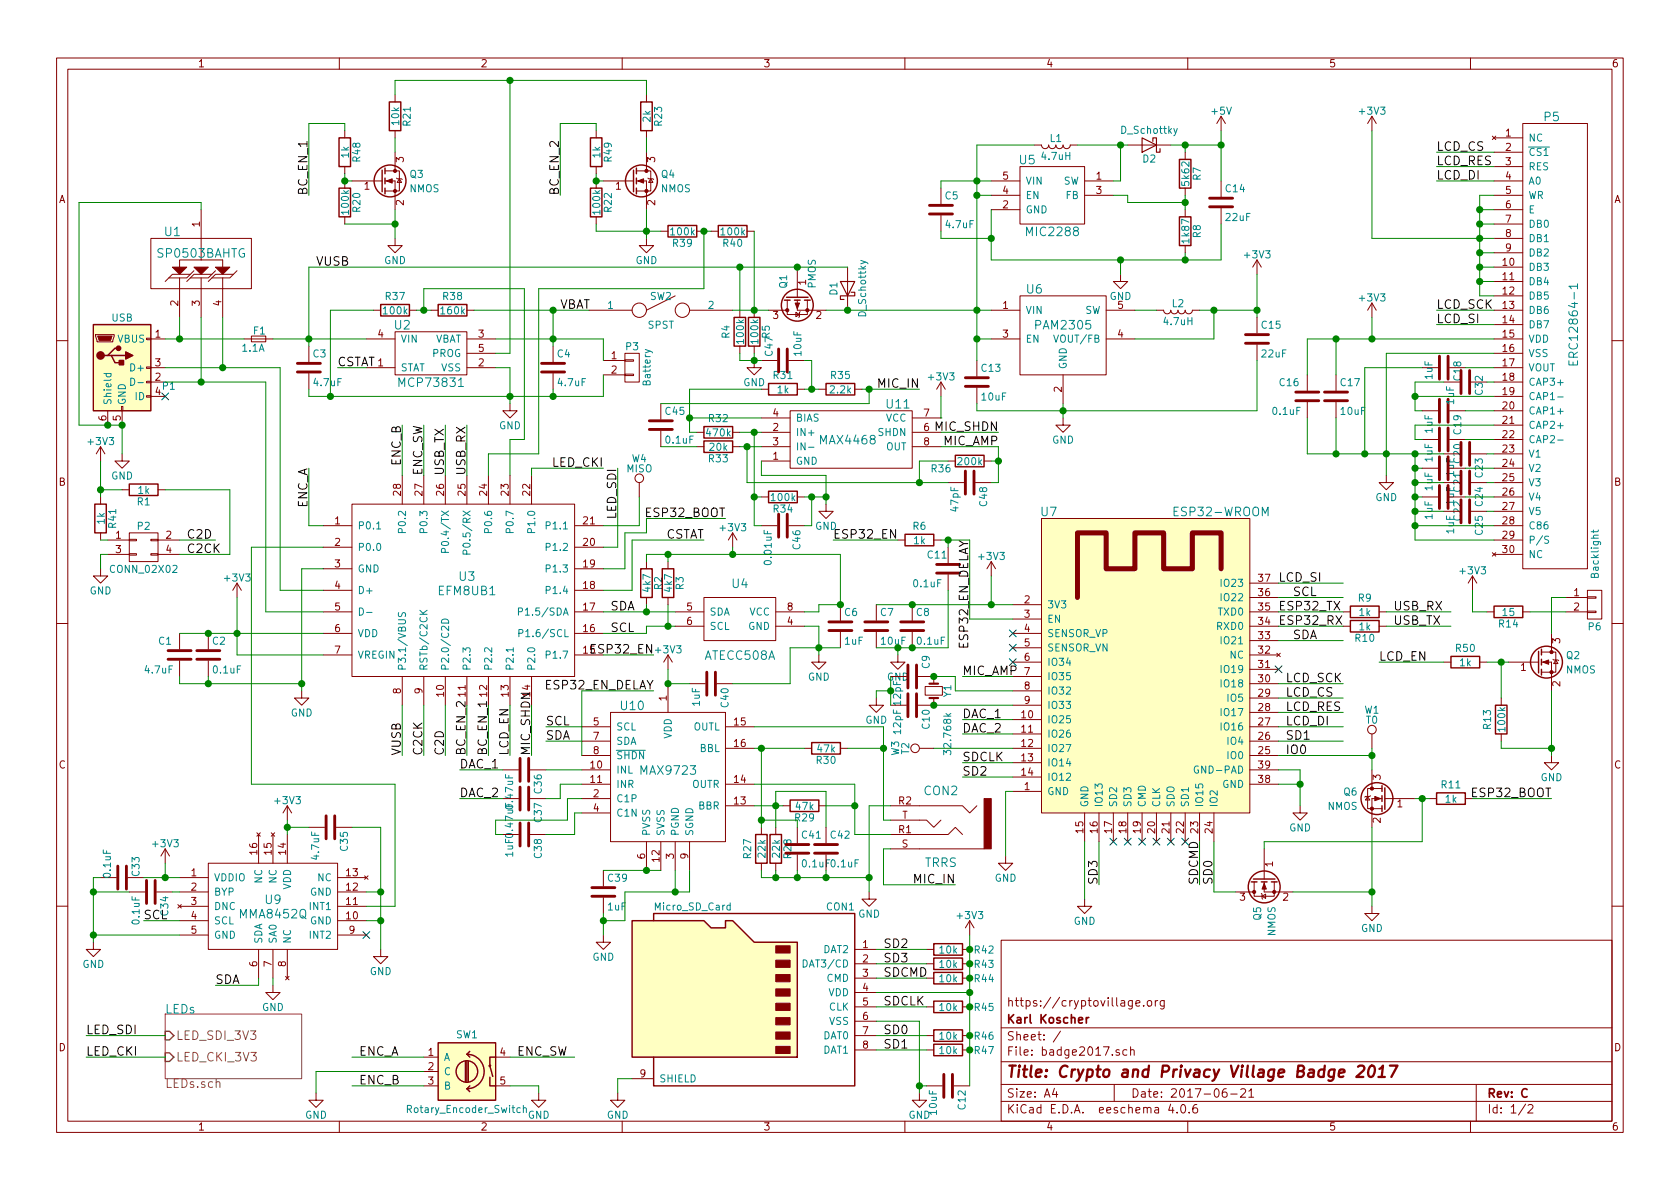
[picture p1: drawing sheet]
<svg xmlns="http://www.w3.org/2000/svg" width="297mm" height="210mm" viewBox="0 0 297 210" stroke-linecap="round" stroke-linejoin="round" font-family="sans-serif">
<defs><g id="words">
<text font-size="2.8" fill="#840000" x="178" y="190.5">Title: Crypto and Privacy Village Badge 2017</text>
<g font-size="2.1" fill="#008484">
<text x="273" y="21.4">P5</text>
<text x="180.3" y="29.1">U5</text>
<text x="29.1" y="41.8">U1</text>
<text x="181.8" y="41.8">MIC2288</text>
<text x="28" y="45.6">SP0503BAHTG</text>
<text x="181.5" y="51.9">U6</text>
<text x="69.8" y="58.3">U2</text>
<text x="183.2" y="58.3">PAM2305</text>
<text x="279" y="63.5" transform="rotate(-90 279 63.5)">ERC12864-1</text>
<text x="70.9" y="68.4">MCP73831</text>
<text x="156.8" y="72.2">U11</text>
<text x="145.1" y="78.6">MAX4468</text>
<text x="184.1" y="91.3">U7</text>
<text x="207.9" y="91.3">ESP32-WROOM</text>
<text x="77.6" y="105.3">EFM8UB1</text>
<text x="81.2" y="102.7">U3</text>
<text x="129.5" y="104">U4</text>
<text x="124.6" y="116.7">ATECC508A</text>
<text x="109.8" y="125.6">U10</text>
<text x="113.4" y="137">MAX9723</text>
<text x="163.4" y="140.6">CON2</text>
<text x="163.5" y="153.3">TRRS</text>
<text x="46.9" y="159.9">U9</text>
<text x="42.5" y="162.4">MMA8452Q</text>
<text x="29.2" y="179.2">LEDs</text>
</g>
<g font-size="2.1">
<text x="254" y="29.2">LCD_RES</text>
<text x="254" y="26.7">LCD_CS</text>
<text x="54.4" y="34.5" transform="rotate(-90 54.4 34.5)">BC_EN_1</text>
<text x="98.8" y="34.5" transform="rotate(-90 98.8 34.5)">BC_EN_2</text>
<text x="254" y="31.7">LCD_DI</text>
<text x="55.9" y="47">VUSB</text>
<text x="99.1" y="54.6">VBAT</text>
<text x="254" y="57.1">LCD_SI</text>
<text x="59.7" y="64.8">CSTAT</text>
<text x="155.4" y="68.6">MIC_IN</text>
<text x="70.9" y="82.4" transform="rotate(-90 70.9 82.4)">ENC_B</text>
<text x="97.6" y="82.5">LED_CKI</text>
<text x="166.8" y="78.7">MIC_AMP</text>
<text x="54.4" y="90" transform="rotate(-90 54.4 90)">ENC_A</text>
<text x="74.7" y="84.2" transform="rotate(-90 74.7 84.2)">ENC_SW</text>
<text x="78.5" y="84.1" transform="rotate(-90 78.5 84.1)">USB_TX</text>
<text x="82.3" y="84.1" transform="rotate(-90 82.3 84.1)">USB_RX</text>
<text x="33" y="95.2">C2D</text>
<text x="109" y="91.8" transform="rotate(-90 109 91.8)">LED_SDI</text>
<text x="114.4" y="91.4">ESP32_BOOT</text>
<text x="117.4" y="95.2">CSTAT</text>
<text x="147.3" y="95.2">ESP32_EN</text>
<text x="33" y="97.8">C2CK</text>
<text x="107.9" y="107.9">SDA</text>
<text x="226.1" y="107.9">ESP32_TX</text>
<text x="226.1" y="102.9">LCD_SI</text>
<text x="228.6" y="105.4">SCL</text>
<text x="246.4" y="107.9">USB_RX</text>
<text x="107.9" y="111.8">SCL</text>
<text x="226.1" y="110.5">ESP32_RX</text>
<text x="228.6" y="113">SDA</text>
<text x="246.4" y="110.5">USB_TX</text>
<text x="104.8" y="115.6">ESP32_EN</text>
<text x="170.2" y="119.4">MIC_AMP</text>
<text x="171.2" y="114.6" transform="rotate(-90 171.2 114.6)">ESP32_EN_DELAY</text>
<text x="243.8" y="116.8">LCD_EN</text>
<text x="96.5" y="121.9">ESP32_EN_DELAY</text>
<text x="227.3" y="120.6">LCD_SCK</text>
<text x="227.3" y="123.2">LCD_CS</text>
<text x="227.3" y="125.7">LCD_RES</text>
<text x="96.5" y="128.3">SCL</text>
<text x="96.5" y="130.8">SDA</text>
<text x="170.2" y="127">DAC_1</text>
<text x="170.2" y="129.5">DAC_2</text>
<text x="227.3" y="128.3">LCD_DI</text>
<text x="227.3" y="130.8">SD1</text>
<text x="70.9" y="133.6" transform="rotate(-90 70.9 133.6)">VUSB</text>
<text x="74.7" y="133.6" transform="rotate(-90 74.7 133.6)">C2CK</text>
<text x="78.5" y="133.6" transform="rotate(-90 78.5 133.6)">C2D</text>
<text x="81.3" y="135.9">DAC_1</text>
<text x="82.3" y="133.6" transform="rotate(-90 82.3 133.6)">BC_EN_2</text>
<text x="86.1" y="133.6" transform="rotate(-90 86.1 133.6)">BC_EN_1</text>
<text x="89.9" y="133.6" transform="rotate(-90 89.9 133.6)">LCD_EN</text>
<text x="93.7" y="133.6" transform="rotate(-90 93.7 133.6)">MIC_SHDN</text>
<text x="170.2" y="137.2">SD2</text>
<text x="170.2" y="134.6">SDCLK</text>
<text x="227.3" y="133.3">IO0</text>
<text x="81.3" y="141">DAC_2</text>
<text x="260.4" y="141">ESP32_BOOT</text>
<text x="161.7" y="156.2">MIC_IN</text>
<text x="194.1" y="156.5" transform="rotate(-90 194.1 156.5)">SD3</text>
<text x="211.8" y="156.5" transform="rotate(-90 211.8 156.5)">SDCMD</text>
<text x="214.4" y="156.5" transform="rotate(-90 214.4 156.5)">SD0</text>
<text x="25.4" y="162.6">SCL</text>
<text x="156.2" y="167.6">SD2</text>
<text x="38.1" y="174">SDA</text>
<text x="156.2" y="170.2">SD3</text>
<text x="156.2" y="172.7">SDCMD</text>
<text x="156.2" y="177.8">SDCLK</text>
<text x="15.2" y="182.9">LED_SDI</text>
<text x="156.2" y="182.9">SD0</text>
<text x="156.2" y="185.4">SD1</text>
<text x="15.2" y="186.7">LED_CKI</text>
<text x="63.5" y="186.7">ENC_A</text>
<text x="63.5" y="191.8">ENC_B</text>
<text x="91.4" y="186.7">ENC_SW</text>
</g>
<g font-size="2.1" fill="#008400">
<text x="254" y="54.6">LCD_SCK</text>
<text x="165.5" y="76.2">MIC_SHDN</text>
</g>
<g font-size="2.1" fill="#840000">
<text x="178" y="178">https://cryptovillage.org</text>
<text x="178" y="184">Sheet: /</text>
<text x="178" y="181">Karl Koscher</text>
<text x="178" y="186.7">File: badge2017.sch</text>
<text x="178" y="196.9">KiCad E.D.A. eeschema 4.0.6</text>
<text x="178" y="194.1">Size: A4</text>
<text x="200" y="194.1">Date: 2017-06-21</text>
<text x="263" y="194.1">Rev: C</text>
<text x="263" y="196.9">Id: 1/2</text>
</g>
<g font-size="2.1" fill="#848400">
<text x="31.1" y="183.9">LED_SDI_3V3</text>
<text x="31.1" y="187.7">LED_CKI_3V3</text>
<text x="29.2" y="192.4">LEDs.sch</text>
</g>
<g font-size="1.8" fill="#840000">
<text x="35" y="11.9">1</text>
<text x="85" y="11.9">2</text>
<text x="135" y="11.9">3</text>
<text x="185" y="11.9">4</text>
<text x="235" y="11.9">5</text>
<text x="285" y="11.9">6</text>
<text x="71.4" y="28.7" transform="rotate(-90 71.4 28.7)">3</text>
<text x="115.8" y="28.7" transform="rotate(-90 115.8 28.7)">3</text>
<text x="266.2" y="24.1">1</text>
<text x="266.2" y="26.7">2</text>
<text x="266.2" y="29.2">3</text>
<text x="10.4" y="35.9">A</text>
<text x="64.4" y="33.5">1</text>
<text x="108.9" y="33.5">1</text>
<text x="177.3" y="34.3">4</text>
<text x="177.3" y="31.7">5</text>
<text x="193.8" y="31.7">1</text>
<text x="193.8" y="34.3">3</text>
<text x="266.2" y="31.7">4</text>
<text x="266.2" y="34.3">5</text>
<text x="285.4" y="35.9">A</text>
<text x="35.3" y="40.1" transform="rotate(-90 35.3 40.1)">1</text>
<text x="71.4" y="36.3" transform="rotate(-90 71.4 36.3)">2</text>
<text x="115.8" y="36.3" transform="rotate(-90 115.8 36.3)">2</text>
<text x="177.3" y="36.8">2</text>
<text x="266.2" y="36.8">6</text>
<text x="266.2" y="39.4">7</text>
<text x="266.2" y="41.9">8</text>
<text x="265.7" y="47">10</text>
<text x="266.2" y="44.4">9</text>
<text x="142.5" y="50.4" transform="rotate(-90 142.5 50.4)">1</text>
<text x="265.7" y="49.5">11</text>
<text x="265.7" y="52.1">12</text>
<text x="27.5" y="59.7">1</text>
<text x="31.5" y="54.1" transform="rotate(-90 31.5 54.1)">2</text>
<text x="35.3" y="54.1" transform="rotate(-90 35.3 54.1)">3</text>
<text x="39.1" y="54.1" transform="rotate(-90 39.1 54.1)">4</text>
<text x="66.8" y="59.7">4</text>
<text x="84.6" y="59.7">3</text>
<text x="136.7" y="56.4">3</text>
<text x="144.3" y="56.4">2</text>
<text x="177.3" y="54.6">1</text>
<text x="177.3" y="59.7">3</text>
<text x="197.6" y="59.7">4</text>
<text x="197.6" y="54.6">5</text>
<text x="265.7" y="54.6">13</text>
<text x="265.7" y="57.1">14</text>
<text x="265.7" y="59.7">15</text>
<text x="27.5" y="64.8">3</text>
<text x="66.8" y="64.8">1</text>
<text x="84.6" y="64.8">2</text>
<text x="84.6" y="62.2">5</text>
<text x="108.1" y="63.5">1</text>
<text x="265.7" y="62.2">16</text>
<text x="265.7" y="64.8">17</text>
<text x="27.5" y="67.3">2</text>
<text x="27.5" y="69.8">4</text>
<text x="108.1" y="66">2</text>
<text x="187.7" y="69.3" transform="rotate(-90 187.7 69.3)">2</text>
<text x="265.7" y="67.3">18</text>
<text x="265.7" y="69.8">19</text>
<text x="18.8" y="74.4" transform="rotate(-90 18.8 74.4)">6</text>
<text x="21.3" y="74.4" transform="rotate(-90 21.3 74.4)">5</text>
<text x="136.7" y="76.2">2</text>
<text x="136.7" y="73.7">4</text>
<text x="163.3" y="76.2">6</text>
<text x="163.3" y="73.7">7</text>
<text x="265.7" y="72.4">20</text>
<text x="265.7" y="74.9">21</text>
<text x="265.7" y="77.5">22</text>
<text x="136.7" y="81.3">1</text>
<text x="136.7" y="78.7">3</text>
<text x="163.3" y="78.7">8</text>
<text x="265.7" y="80">23</text>
<text x="265.7" y="82.5">24</text>
<text x="10.4" y="85.9">B</text>
<text x="70.9" y="87.6" transform="rotate(-90 70.9 87.6)">28</text>
<text x="74.7" y="87.6" transform="rotate(-90 74.7 87.6)">27</text>
<text x="78.5" y="87.6" transform="rotate(-90 78.5 87.6)">26</text>
<text x="82.3" y="87.6" transform="rotate(-90 82.3 87.6)">25</text>
<text x="86.1" y="87.6" transform="rotate(-90 86.1 87.6)">24</text>
<text x="89.9" y="87.6" transform="rotate(-90 89.9 87.6)">23</text>
<text x="93.7" y="87.6" transform="rotate(-90 93.7 87.6)">22</text>
<text x="265.7" y="85.1">25</text>
<text x="265.7" y="87.6">26</text>
<text x="285.4" y="85.9">B</text>
<text x="20.5" y="95.2">1</text>
<text x="29.4" y="95.2">2</text>
<text x="59.2" y="92.7">1</text>
<text x="103.2" y="92.7">21</text>
<text x="265.7" y="90.2">27</text>
<text x="265.7" y="92.7">28</text>
<text x="265.7" y="95.2">29</text>
<text x="20.5" y="97.8">3</text>
<text x="29.4" y="97.8">4</text>
<text x="59.2" y="96.5">2</text>
<text x="59.2" y="100.3">3</text>
<text x="103.2" y="96.5">20</text>
<text x="103.2" y="100.3">19</text>
<text x="265.7" y="97.8">30</text>
<text x="59.2" y="104.1">4</text>
<text x="59.2" y="107.9">5</text>
<text x="103.2" y="107.9">17</text>
<text x="103.2" y="104.1">18</text>
<text x="121.4" y="107.9">5</text>
<text x="139.2" y="107.9">8</text>
<text x="181.1" y="106.7">2</text>
<text x="222.6" y="107.9">35</text>
<text x="222.6" y="105.4">36</text>
<text x="222.6" y="102.9">37</text>
<text x="278.3" y="105.4">1</text>
<text x="278.3" y="107.9">2</text>
<text x="59.2" y="111.8">6</text>
<text x="103.2" y="111.8">16</text>
<text x="121.4" y="110.5">6</text>
<text x="139.2" y="110.5">4</text>
<text x="181.1" y="109.2">3</text>
<text x="181.1" y="111.8">4</text>
<text x="222.6" y="113">33</text>
<text x="222.6" y="110.5">34</text>
<text x="275.8" y="113.8" transform="rotate(-90 275.8 113.8)">3</text>
<text x="59.2" y="115.6">7</text>
<text x="181.1" y="114.3">5</text>
<text x="181.1" y="116.8">6</text>
<text x="181.1" y="119.4">7</text>
<text x="222.6" y="118.1">31</text>
<text x="222.6" y="115.6">32</text>
<text x="268.9" y="118.6">1</text>
<text x="70.9" y="122.7" transform="rotate(-90 70.9 122.7)">8</text>
<text x="74.7" y="122.7" transform="rotate(-90 74.7 122.7)">9</text>
<text x="78.5" y="123.1" transform="rotate(-90 78.5 123.1)">10</text>
<text x="82.3" y="123.1" transform="rotate(-90 82.3 123.1)">11</text>
<text x="86.1" y="123.1" transform="rotate(-90 86.1 123.1)">12</text>
<text x="89.9" y="123.1" transform="rotate(-90 89.9 123.1)">13</text>
<text x="117.9" y="123.9" transform="rotate(-90 117.9 123.9)">1</text>
<text x="156.8" y="120.3">GND</text>
<text x="181.1" y="121.9">8</text>
<text x="181.1" y="124.5">9</text>
<text x="222.6" y="120.6">30</text>
<text x="222.6" y="125.7">28</text>
<text x="222.6" y="123.2">29</text>
<text x="275.8" y="121.4" transform="rotate(-90 275.8 121.4)">2</text>
<text x="104.9" y="128.3">5</text>
<text x="104.9" y="130.8">7</text>
<text x="129.8" y="128.3">15</text>
<text x="180.6" y="127">10</text>
<text x="180.6" y="129.5">11</text>
<text x="222.6" y="130.8">26</text>
<text x="222.6" y="128.3">27</text>
<text x="10.4" y="135.9">C</text>
<text x="104.4" y="135.9">10</text>
<text x="104.9" y="133.3">8</text>
<text x="129.8" y="132.1">16</text>
<text x="180.6" y="132.1">12</text>
<text x="180.6" y="134.6">13</text>
<text x="180.6" y="137.2">14</text>
<text x="222.6" y="133.3">25</text>
<text x="222.6" y="135.9">39</text>
<text x="244.1" y="137.9" transform="rotate(-90 244.1 137.9)">3</text>
<text x="285.4" y="135.9">C</text>
<text x="104.4" y="138.4">11</text>
<text x="104.9" y="141">2</text>
<text x="104.9" y="143.5">4</text>
<text x="129.8" y="142.2">13</text>
<text x="129.8" y="138.4">14</text>
<text x="158.9" y="142.2">R2</text>
<text x="181.1" y="139.7">1</text>
<text x="222.6" y="138.4">38</text>
<text x="247" y="142.7">1</text>
<text x="158.9" y="147.3">R1</text>
<text x="159.4" y="149.9">S</text>
<text x="159.5" y="144.8">T</text>
<text x="191.5" y="147.3" transform="rotate(-90 191.5 147.3)">15</text>
<text x="194.1" y="147.3" transform="rotate(-90 194.1 147.3)">16</text>
<text x="196.6" y="147.3" transform="rotate(-90 196.6 147.3)">17</text>
<text x="199.1" y="147.3" transform="rotate(-90 199.1 147.3)">18</text>
<text x="201.7" y="147.3" transform="rotate(-90 201.7 147.3)">19</text>
<text x="204.2" y="147.3" transform="rotate(-90 204.2 147.3)">20</text>
<text x="206.8" y="147.3" transform="rotate(-90 206.8 147.3)">21</text>
<text x="209.3" y="147.3" transform="rotate(-90 209.3 147.3)">22</text>
<text x="211.8" y="147.3" transform="rotate(-90 211.8 147.3)">23</text>
<text x="214.4" y="147.3" transform="rotate(-90 214.4 147.3)">24</text>
<text x="244.1" y="145.5" transform="rotate(-90 244.1 145.5)">2</text>
<text x="33.8" y="154.9">1</text>
<text x="45.5" y="151.1" transform="rotate(-90 45.5 151.1)">16</text>
<text x="48" y="151.1" transform="rotate(-90 48 151.1)">15</text>
<text x="50.5" y="151.1" transform="rotate(-90 50.5 151.1)">14</text>
<text x="61.3" y="154.9">13</text>
<text x="114" y="151.9" transform="rotate(-90 114 151.9)">6</text>
<text x="116.6" y="152.3" transform="rotate(-90 116.6 152.3)">12</text>
<text x="119.1" y="151.9" transform="rotate(-90 119.1 151.9)">3</text>
<text x="121.7" y="151.9" transform="rotate(-90 121.7 151.9)">9</text>
<text x="225" y="153.3" transform="rotate(-90 225 153.3)">1</text>
<text x="33.8" y="157.5">2</text>
<text x="33.8" y="160">3</text>
<text x="61.3" y="160">11</text>
<text x="61.3" y="157.5">12</text>
<text x="219.2" y="159.3">3</text>
<text x="226.8" y="159.3">2</text>
<text x="33.8" y="162.6">4</text>
<text x="33.8" y="165.1">5</text>
<text x="61.3" y="162.6">10</text>
<text x="61.7" y="165.1">9</text>
<text x="152.6" y="167.6">1</text>
<text x="45.5" y="170.9" transform="rotate(-90 45.5 170.9)">6</text>
<text x="48" y="170.9" transform="rotate(-90 48 170.9)">7</text>
<text x="50.5" y="170.9" transform="rotate(-90 50.5 170.9)">8</text>
<text x="152.6" y="170.2">2</text>
<text x="152.6" y="172.7">3</text>
<text x="152.6" y="175.3">4</text>
<text x="152.6" y="177.8">5</text>
<text x="10.4" y="185.9">D</text>
<text x="152.6" y="180.3">6</text>
<text x="152.6" y="182.9">7</text>
<text x="152.6" y="185.4">8</text>
<text x="285.4" y="185.9">D</text>
<text x="75.7" y="186.7">1</text>
<text x="75.7" y="189.2">2</text>
<text x="75.7" y="191.8">3</text>
<text x="88.4" y="186.7">4</text>
<text x="88.4" y="191.8">5</text>
<text x="113.2" y="190.5">9</text>
<text x="35" y="199.9">1</text>
<text x="85" y="199.9">2</text>
<text x="135" y="199.9">3</text>
<text x="185" y="199.9">4</text>
<text x="235" y="199.9">5</text>
<text x="285" y="199.9">6</text>
</g>
<g font-size="1.8" fill="#008484">
<text x="70.6" y="22" transform="rotate(-90 70.6 22)">10k</text>
<text x="72.6" y="22.2" transform="rotate(-90 72.6 22.2)">R21</text>
<text x="115" y="21.5" transform="rotate(-90 115 21.5)">2k</text>
<text x="117" y="22.2" transform="rotate(-90 117 22.2)">R23</text>
<text x="198.3" y="23.6">D_Schottky</text>
<text x="214.3" y="20.3">+5V</text>
<text x="240.5" y="20.3">+3V3</text>
<text x="61.7" y="27.9" transform="rotate(-90 61.7 27.9)">1k</text>
<text x="63.7" y="28.5" transform="rotate(-90 63.7 28.5)">R48</text>
<text x="106.1" y="27.9" transform="rotate(-90 106.1 27.9)">1k</text>
<text x="108.2" y="28.5" transform="rotate(-90 108.2 28.5)">R49</text>
<text x="184.3" y="28.3">4.7uH</text>
<text x="185.7" y="25.1">L1</text>
<text x="202.1" y="28.7">D2</text>
<text x="270.3" y="25">NC</text>
<text x="270.3" y="27.6">CS1</text>
<text x="72.4" y="34">NMOS</text>
<text x="72.5" y="31.4">Q3</text>
<text x="116.8" y="34">NMOS</text>
<text x="116.9" y="31.4">Q4</text>
<text x="167.1" y="35.2">C5</text>
<text x="181.4" y="35.2">EN</text>
<text x="181.4" y="32.6">VIN</text>
<text x="187.9" y="32.6">SW</text>
<text x="188.4" y="35.2">FB</text>
<text x="210.3" y="32.7" transform="rotate(-90 210.3 32.7)">5k62</text>
<text x="212.3" y="31.8" transform="rotate(-90 212.3 31.8)">R7</text>
<text x="216.8" y="34">C14</text>
<text x="270.3" y="30.1">RES</text>
<text x="270.3" y="32.6">A0</text>
<text x="270.3" y="35.2">WR</text>
<text x="61.7" y="37.8" transform="rotate(-90 61.7 37.8)">100k</text>
<text x="63.7" y="37.4" transform="rotate(-90 63.7 37.4)">R20</text>
<text x="106.1" y="37.8" transform="rotate(-90 106.1 37.8)">100k</text>
<text x="108.2" y="37.4" transform="rotate(-90 108.2 37.4)">R22</text>
<text x="118.7" y="41.6">100k</text>
<text x="127.6" y="41.6">100k</text>
<text x="167.3" y="40.3">4.7uF</text>
<text x="181.4" y="37.7">GND</text>
<text x="216.8" y="39.1">22uF</text>
<text x="270.3" y="37.7">E</text>
<text x="270.3" y="40.3">DB0</text>
<text x="67.9" y="46.7">GND</text>
<text x="112.3" y="46.7">GND</text>
<text x="119" y="43.6">R39</text>
<text x="127.9" y="43.6">R40</text>
<text x="210.3" y="42.8" transform="rotate(-90 210.3 42.8)">1k87</text>
<text x="212.3" y="42" transform="rotate(-90 212.3 42)">R8</text>
<text x="220.2" y="45.7">+3V3</text>
<text x="270.3" y="42.8">DB1</text>
<text x="270.3" y="45.3">DB2</text>
<text x="270.3" y="47.9">DB3</text>
<text x="68.2" y="53">R37</text>
<text x="78.4" y="53">R38</text>
<text x="114.9" y="53">SW2</text>
<text x="139.1" y="50.9" transform="rotate(-90 139.1 50.9)">Q1</text>
<text x="144.2" y="51" transform="rotate(-90 144.2 51)">PMOS</text>
<text x="148" y="52.2" transform="rotate(-90 148 52.2)">D1</text>
<text x="196.2" y="53">GND</text>
<text x="240.5" y="53.3">+3V3</text>
<text x="270.3" y="50.4">DB4</text>
<text x="270.3" y="53">DB5</text>
<text x="19.7" y="56.8">USB</text>
<text x="44.8" y="59.1">F1</text>
<text x="67.9" y="55.6">100k</text>
<text x="78.1" y="55.6">160k</text>
<text x="107.5" y="54.6">1</text>
<text x="114.5" y="58.1">SPST</text>
<text x="125.2" y="54.6">2</text>
<text x="129" y="59.8" transform="rotate(-90 129 59.8)">R4</text>
<text x="136.1" y="59.8" transform="rotate(-90 136.1 59.8)">R5</text>
<text x="153.1" y="55.9" transform="rotate(-90 153.1 55.9)">D_Schottky</text>
<text x="181.4" y="55.5">VIN</text>
<text x="191.7" y="55.5">SW</text>
<text x="205.9" y="57.5">4.7uH</text>
<text x="207.3" y="54.3">L2</text>
<text x="223.1" y="58.1">C15</text>
<text x="270.3" y="55.5">DB6</text>
<text x="270.3" y="58">DB7</text>
<text x="20.8" y="60.6">VBUS</text>
<text x="23.3" y="65.7">D+</text>
<text x="42.9" y="62.2">1.1A</text>
<text x="55.4" y="63.2">C3</text>
<text x="70.9" y="65.7">STAT</text>
<text x="70.9" y="60.6">VIN</text>
<text x="76.3" y="63.1">PROG</text>
<text x="76.7" y="60.6">VBAT</text>
<text x="78" y="65.7">VSS</text>
<text x="98.6" y="63.2">C4</text>
<text x="110.7" y="61.9">P3</text>
<text x="131.5" y="60.6" transform="rotate(-90 131.5 60.6)">100k</text>
<text x="134.1" y="60.6" transform="rotate(-90 134.1 60.6)">100k</text>
<text x="136.6" y="62.9" transform="rotate(-90 136.6 62.9)">C47</text>
<text x="141.7" y="62.8" transform="rotate(-90 141.7 62.8)">10uF</text>
<text x="173.6" y="65.7">C13</text>
<text x="181.4" y="60.6">EN</text>
<text x="186.8" y="60.6">VOUT/FB</text>
<text x="188.6" y="65.3" transform="rotate(-90 188.6 65.3)">GND</text>
<text x="223.2" y="63.2">22uF</text>
<text x="270.3" y="60.6">VDD</text>
<text x="270.3" y="63.1">VSS</text>
<text x="270.3" y="65.7">VOUT</text>
<text x="19.7" y="71.6" transform="rotate(-90 19.7 71.6)">Shield</text>
<text x="22.2" y="71.6" transform="rotate(-90 22.2 71.6)">GND</text>
<text x="23.9" y="70.7">ID</text>
<text x="28.8" y="68.9">P1</text>
<text x="55.6" y="68.3">4.7uF</text>
<text x="98.8" y="68.3">4.7uF</text>
<text x="115" y="68" transform="rotate(-90 115 68)">Battery</text>
<text x="131.4" y="68.3">GND</text>
<text x="136.8" y="67">R31</text>
<text x="137.5" y="69.5">1k</text>
<text x="146.9" y="69.5">2.2k</text>
<text x="147" y="67">R35</text>
<text x="164.3" y="67.3">+3V3</text>
<text x="173.6" y="70.8">10uF</text>
<text x="226.3" y="68.3">C16</text>
<text x="237.1" y="68.3">C17</text>
<text x="253.3" y="67.1" transform="rotate(-90 253.3 67.1)">1uF</text>
<text x="257.1" y="71.5" transform="rotate(-90 257.1 71.5)">1uF</text>
<text x="258.3" y="67.2" transform="rotate(-90 258.3 67.2)">C18</text>
<text x="262.2" y="69.8" transform="rotate(-90 262.2 69.8)">C32</text>
<text x="270.3" y="68.2">CAP3+</text>
<text x="270.3" y="70.7">CAP1-</text>
<text x="88.2" y="75.9">GND</text>
<text x="117.7" y="73.3">C45</text>
<text x="125" y="77.2">470k</text>
<text x="125.4" y="74.6">R32</text>
<text x="140.7" y="77.1">IN+</text>
<text x="140.7" y="74.5">BIAS</text>
<text x="155.3" y="77.1">SHDN</text>
<text x="156.5" y="74.5">VCC</text>
<text x="225.1" y="73.3">0.1uF</text>
<text x="237.1" y="73.3">10uF</text>
<text x="253.3" y="76.6" transform="rotate(-90 253.3 76.6)">1uF</text>
<text x="258.3" y="76.8" transform="rotate(-90 258.3 76.8)">C19</text>
<text x="270.3" y="73.3">CAP1+</text>
<text x="270.3" y="75.8">CAP2+</text>
<text x="15.7" y="78.7">+3V3</text>
<text x="110.8" y="83.5">MISO</text>
<text x="111.7" y="81.7">W4</text>
<text x="117.8" y="78.4">0.1uF</text>
<text x="125.4" y="81.7">R33</text>
<text x="125.5" y="79.7">20k</text>
<text x="140.7" y="82.2">GND</text>
<text x="140.7" y="79.6">IN-</text>
<text x="156.5" y="79.6">OUT</text>
<text x="164.7" y="83.5">R36</text>
<text x="169.5" y="82.2">200k</text>
<text x="186" y="78.4">GND</text>
<text x="253.3" y="81.7" transform="rotate(-90 253.3 81.7)">1uF</text>
<text x="258.3" y="81.8" transform="rotate(-90 258.3 81.8)">C20</text>
<text x="270.3" y="78.4">CAP2-</text>
<text x="270.3" y="80.9">V1</text>
<text x="270.3" y="83.4">V2</text>
<text x="19.6" y="84.8">GND</text>
<text x="24.3" y="89.4">R1</text>
<text x="24.4" y="87.3">1k</text>
<text x="136.5" y="88.6">100k</text>
<text x="174.5" y="89.5" transform="rotate(-90 174.5 89.5)">C48</text>
<text x="243.2" y="88.6">GND</text>
<text x="253.3" y="86.7" transform="rotate(-90 253.3 86.7)">1uF</text>
<text x="257.1" y="89.3" transform="rotate(-90 257.1 89.3)">1uF</text>
<text x="257.1" y="84.2" transform="rotate(-90 257.1 84.2)">1uF</text>
<text x="258.3" y="86.9" transform="rotate(-90 258.3 86.9)">C21</text>
<text x="262.2" y="89.5" transform="rotate(-90 262.2 89.5)">C24</text>
<text x="262.2" y="84.4" transform="rotate(-90 262.2 84.4)">C23</text>
<text x="270.3" y="86">V3</text>
<text x="270.3" y="88.5">V4</text>
<text x="18.5" y="92.7" transform="rotate(-90 18.5 92.7)">1k</text>
<text x="20.5" y="93.3" transform="rotate(-90 20.5 93.3)">R41</text>
<text x="24.3" y="93.7">P2</text>
<text x="63.2" y="93.6">P0.1</text>
<text x="71.8" y="93.8" transform="rotate(-90 71.8 93.8)">P0.2</text>
<text x="75.6" y="93.8" transform="rotate(-90 75.6 93.8)">P0.3</text>
<text x="87" y="93.8" transform="rotate(-90 87 93.8)">P0.6</text>
<text x="90.8" y="93.8" transform="rotate(-90 90.8 93.8)">P0.7</text>
<text x="94.6" y="93.8" transform="rotate(-90 94.6 93.8)">P1.0</text>
<text x="97" y="93.6">P1.1</text>
<text x="127.5" y="93.9">+3V3</text>
<text x="136.8" y="90.6">R34</text>
<text x="144.1" y="93.7">GND</text>
<text x="161.4" y="93.7">R6</text>
<text x="169.4" y="90.4" transform="rotate(-90 169.4 90.4)">47pF</text>
<text x="253.3" y="91.8" transform="rotate(-90 253.3 91.8)">1uF</text>
<text x="257.1" y="94.4" transform="rotate(-90 257.1 94.4)">1uF</text>
<text x="258.3" y="92" transform="rotate(-90 258.3 92)">C22</text>
<text x="262.2" y="94.5" transform="rotate(-90 262.2 94.5)">C25</text>
<text x="270.3" y="91.1">V5</text>
<text x="270.3" y="93.6">C86</text>
<text x="19.8" y="101.3">CONN_02X02</text>
<text x="63.2" y="97.4">P0.0</text>
<text x="63.2" y="101.2">GND</text>
<text x="79.4" y="96.6" transform="rotate(-90 79.4 96.6)">P0.4/TX</text>
<text x="83.2" y="96.7" transform="rotate(-90 83.2 96.7)">P0.5/RX</text>
<text x="97" y="97.4">P1.2</text>
<text x="97" y="101.2">P1.3</text>
<text x="136.4" y="99.6" transform="rotate(-90 136.4 99.6)">0.01uF</text>
<text x="141.5" y="97.1" transform="rotate(-90 141.5 97.1)">C46</text>
<text x="161.6" y="96.2">1k</text>
<text x="164.1" y="98.7">C11</text>
<text x="173.2" y="99">+3V3</text>
<text x="258.3" y="101.5">+3V3</text>
<text x="270.3" y="98.7">NC</text>
<text x="270.3" y="96.1">P/S</text>
<text x="282.7" y="102" transform="rotate(-90 282.7 102)">Backlight</text>
<text x="15.8" y="105.1">GND</text>
<text x="39.8" y="102.8">+3V3</text>
<text x="63.2" y="105">D+</text>
<text x="97" y="105">P1.4</text>
<text x="115" y="104.6" transform="rotate(-90 115 104.6)">4k7</text>
<text x="117" y="104.2" transform="rotate(-90 117 104.2)">R2</text>
<text x="118.8" y="104.6" transform="rotate(-90 118.8 104.6)">4k7</text>
<text x="120.9" y="104.2" transform="rotate(-90 120.9 104.2)">R3</text>
<text x="161.6" y="103.8">0.1uF</text>
<text x="185.2" y="107.6">3V3</text>
<text x="216.1" y="106.3">IO22</text>
<text x="216.1" y="103.8">IO23</text>
<text x="240.2" y="106.4">R9</text>
<text x="28.1" y="114">C1</text>
<text x="37.6" y="114">C2</text>
<text x="63.2" y="112.6">VDD</text>
<text x="92.7" y="108.8">P1.5/SDA</text>
<text x="92.9" y="112.6">P1.6/SCL</text>
<text x="125.5" y="108.8">SDA</text>
<text x="125.5" y="111.4">SCL</text>
<text x="132.2" y="111.4">GND</text>
<text x="132.4" y="108.8">VCC</text>
<text x="149.4" y="108.9">C6</text>
<text x="149.4" y="114">1uF</text>
<text x="155.7" y="108.9">C7</text>
<text x="155.9" y="114">10uF</text>
<text x="162.1" y="108.9">C8</text>
<text x="162.3" y="114">0.1uF</text>
<text x="185.2" y="110.1">EN</text>
<text x="185.2" y="112.6">SENSOR_VP</text>
<text x="215.2" y="111.4">RXD0</text>
<text x="215.4" y="108.8">TXD0</text>
<text x="216.1" y="113.9">IO21</text>
<text x="239.7" y="113.5">R10</text>
<text x="240.3" y="108.9">1k</text>
<text x="240.3" y="111.4">1k</text>
<text x="265.1" y="110.9">R14</text>
<text x="265.7" y="108.9">15</text>
<text x="280.9" y="111.4">P6</text>
<text x="25.7" y="119.1">4.7uF</text>
<text x="37.8" y="119.1">0.1uF</text>
<text x="63.2" y="116.5">VREGIN</text>
<text x="71.8" y="118.6" transform="rotate(-90 71.8 118.6)">P3.1/VBUS</text>
<text x="75.6" y="118.6" transform="rotate(-90 75.6 118.6)">RSTb/C2CK</text>
<text x="79.4" y="118.6" transform="rotate(-90 79.4 118.6)">P2.0/C2D</text>
<text x="83.2" y="118.6" transform="rotate(-90 83.2 118.6)">P2.3</text>
<text x="87" y="118.6" transform="rotate(-90 87 118.6)">P2.2</text>
<text x="90.8" y="118.6" transform="rotate(-90 90.8 118.6)">P2.1</text>
<text x="94.6" y="118.6" transform="rotate(-90 94.6 118.6)">P2.0</text>
<text x="97" y="116.5">P1.7</text>
<text x="116" y="115.5">+3V3</text>
<text x="164.4" y="118.2" transform="rotate(-90 164.4 118.2)">C9</text>
<text x="185.2" y="115.2">SENSOR_VN</text>
<text x="185.2" y="117.7">IO34</text>
<text x="216.1" y="119">IO19</text>
<text x="217.4" y="116.5">NC</text>
<text x="257.5" y="115.3">R50</text>
<text x="258.1" y="117.8">1k</text>
<text x="276.9" y="119.1">NMOS</text>
<text x="277" y="116.5">Q2</text>
<text x="123.7" y="124.8" transform="rotate(-90 123.7 124.8)">1uF</text>
<text x="128.8" y="125" transform="rotate(-90 128.8 125)">C40</text>
<text x="142.8" y="120.3">GND</text>
<text x="159.3" y="124.7" transform="rotate(-90 159.3 124.7)">12pF</text>
<text x="168.2" y="123.2" transform="rotate(-90 168.2 123.2)">Y1</text>
<text x="185.2" y="120.3">IO35</text>
<text x="185.2" y="122.8">IO32</text>
<text x="185.2" y="125.3">IO33</text>
<text x="216.1" y="121.5">IO18</text>
<text x="217.1" y="124.1">IO5</text>
<text x="51.4" y="126.7">GND</text>
<text x="109" y="129.2">SCL</text>
<text x="109" y="131.7">SDA</text>
<text x="118.7" y="130.7" transform="rotate(-90 118.7 130.7)">VDD</text>
<text x="122.4" y="129.2">OUTL</text>
<text x="153" y="128">GND</text>
<text x="159.3" y="129.7" transform="rotate(-90 159.3 129.7)">12pF</text>
<text x="164.4" y="128.8" transform="rotate(-90 164.4 128.8)">C10</text>
<text x="185.2" y="127.9">IO25</text>
<text x="185.2" y="130.4">IO26</text>
<text x="216.1" y="129.2">IO16</text>
<text x="216.1" y="126.6">IO17</text>
<text x="217.1" y="131.7">IO4</text>
<text x="241.2" y="126.2">W1</text>
<text x="241.6" y="128">T0</text>
<text x="263.6" y="128.9" transform="rotate(-90 263.6 128.9)">R13</text>
<text x="266.1" y="129.2" transform="rotate(-90 266.1 129.2)">100k</text>
<text x="109" y="134.2">SHDN</text>
<text x="109" y="136.8">INL</text>
<text x="123.6" y="133">BBL</text>
<text x="144.4" y="135.1">R30</text>
<text x="144.6" y="133">47k</text>
<text x="159" y="133.6" transform="rotate(-90 159 133.6)">W3</text>
<text x="160.7" y="133.3" transform="rotate(-90 160.7 133.3)">T2</text>
<text x="168.2" y="133" transform="rotate(-90 168.2 133)">32.768k</text>
<text x="185.2" y="133">IO27</text>
<text x="185.2" y="135.5">IO14</text>
<text x="211.7" y="136.8">GND-PAD</text>
<text x="217.1" y="134.2">IO0</text>
<text x="48.7" y="142.2">+3V3</text>
<text x="90.7" y="142.8" transform="rotate(-90 90.7 142.8)">0.47uF</text>
<text x="95.8" y="140.3" transform="rotate(-90 95.8 140.3)">C36</text>
<text x="109" y="141.9">C1P</text>
<text x="109" y="139.3">INR</text>
<text x="122.3" y="139.3">OUTR</text>
<text x="123.4" y="143.1">BBR</text>
<text x="140.8" y="143.2">47k</text>
<text x="185.2" y="140.6">GND</text>
<text x="185.2" y="138">IO12</text>
<text x="192.4" y="142.7" transform="rotate(-90 192.4 142.7)">GND</text>
<text x="194.9" y="142.7" transform="rotate(-90 194.9 142.7)">IO13</text>
<text x="197.5" y="142.7" transform="rotate(-90 197.5 142.7)">SD2</text>
<text x="200" y="142.7" transform="rotate(-90 200 142.7)">SD3</text>
<text x="202.6" y="142.7" transform="rotate(-90 202.6 142.7)">CMD</text>
<text x="205.1" y="142.7" transform="rotate(-90 205.1 142.7)">CLK</text>
<text x="207.6" y="142.7" transform="rotate(-90 207.6 142.7)">SDO</text>
<text x="210.2" y="142.7" transform="rotate(-90 210.2 142.7)">SD1</text>
<text x="212.7" y="142.7" transform="rotate(-90 212.7 142.7)">IO15</text>
<text x="215.3" y="142.7" transform="rotate(-90 215.3 142.7)">IO2</text>
<text x="216" y="139.3">GND</text>
<text x="234.7" y="143.2">NMOS</text>
<text x="237.6" y="140.7">Q6</text>
<text x="254.9" y="139.4">R11</text>
<text x="255.6" y="141.9">1k</text>
<text x="272.4" y="138.1">GND</text>
<text x="27.1" y="149.8">+3V3</text>
<text x="95.8" y="145.3" transform="rotate(-90 95.8 145.3)">C37</text>
<text x="109" y="144.4">C1N</text>
<text x="114.9" y="147.8" transform="rotate(-90 114.9 147.8)">PVSS</text>
<text x="117.5" y="147.8" transform="rotate(-90 117.5 147.8)">SVSS</text>
<text x="120" y="147.8" transform="rotate(-90 120 147.8)">PGND</text>
<text x="122.6" y="147.8" transform="rotate(-90 122.6 147.8)">SGND</text>
<text x="140.6" y="145.2">R29</text>
<text x="141.8" y="148.3">C41</text>
<text x="146.9" y="148.3">C42</text>
<text x="227.9" y="147">GND</text>
<text x="19.6" y="155.1" transform="rotate(-90 19.6 155.1)">0.1uF</text>
<text x="24.7" y="154.9" transform="rotate(-90 24.7 154.9)">C33</text>
<text x="37.8" y="155.8">VDDIO</text>
<text x="56.1" y="155.8">NC</text>
<text x="56.4" y="151.9" transform="rotate(-90 56.4 151.9)">4.7uF</text>
<text x="61.5" y="150.4" transform="rotate(-90 61.5 150.4)">C35</text>
<text x="90.7" y="151.5" transform="rotate(-90 90.7 151.5)">1uF</text>
<text x="95.8" y="151.7" transform="rotate(-90 95.8 151.7)">C38</text>
<text x="107.5" y="155.9">C39</text>
<text x="132.8" y="151.7" transform="rotate(-90 132.8 151.7)">R27</text>
<text x="135.3" y="151.6" transform="rotate(-90 135.3 151.6)">22k</text>
<text x="137.9" y="151.6" transform="rotate(-90 137.9 151.6)">22k</text>
<text x="139.9" y="151.7" transform="rotate(-90 139.9 151.7)">R28</text>
<text x="141.9" y="153.4">0.1uF</text>
<text x="147" y="153.4">0.1uF</text>
<text x="175.8" y="155.9">GND</text>
<text x="29.7" y="161.8" transform="rotate(-90 29.7 161.8)">C34</text>
<text x="37.8" y="158.4">BYP</text>
<text x="37.8" y="160.9">DNC</text>
<text x="46.4" y="156.2" transform="rotate(-90 46.4 156.2)">NC</text>
<text x="48.9" y="156.2" transform="rotate(-90 48.9 156.2)">NC</text>
<text x="51.4" y="157.4" transform="rotate(-90 51.4 157.4)">VDD</text>
<text x="54.7" y="158.4">GND</text>
<text x="54.8" y="160.9">INT1</text>
<text x="107.5" y="161">1uF</text>
<text x="115.9" y="161">Micro_SD_Card</text>
<text x="146.2" y="161">CON1</text>
<text x="24.7" y="163.3" transform="rotate(-90 24.7 163.3)">0.1uF</text>
<text x="37.8" y="163.4">SCL</text>
<text x="37.8" y="166">GND</text>
<text x="46.4" y="166.9" transform="rotate(-90 46.4 166.9)">SDA</text>
<text x="48.9" y="166.9" transform="rotate(-90 48.9 166.9)">SA0</text>
<text x="51.4" y="166.9" transform="rotate(-90 51.4 166.9)">NC</text>
<text x="54.7" y="163.4">GND</text>
<text x="54.8" y="166">INT2</text>
<text x="151.7" y="162.2">GND</text>
<text x="169.4" y="162.5">+3V3</text>
<text x="189.8" y="163.5">GND</text>
<text x="223" y="162.7" transform="rotate(-90 223 162.7)">Q5</text>
<text x="225.5" y="165.6" transform="rotate(-90 225.5 165.6)">NMOS</text>
<text x="240.6" y="164.8">GND</text>
<text x="14.6" y="171.1">GND</text>
<text x="65.4" y="172.4">GND</text>
<text x="104.7" y="169.9">GND</text>
<text x="142.4" y="171.1">DAT3/CD</text>
<text x="145.5" y="168.5">DAT2</text>
<text x="146.1" y="173.6">CMD</text>
<text x="166.2" y="168.6">10k</text>
<text x="166.2" y="171.1">10k</text>
<text x="166.2" y="173.7">10k</text>
<text x="172.4" y="168.6">R42</text>
<text x="172.4" y="171.1">R43</text>
<text x="172.4" y="173.7">R44</text>
<text x="46.3" y="178.8">GND</text>
<text x="146.4" y="176.1">VDD</text>
<text x="146.5" y="178.7">CLK</text>
<text x="166.2" y="178.8">10k</text>
<text x="172.4" y="178.8">R45</text>
<text x="80.6" y="183.6">SW1</text>
<text x="145.5" y="183.8">DAT0</text>
<text x="146.6" y="181.2">VSS</text>
<text x="166.2" y="183.8">10k</text>
<text x="172.4" y="183.8">R46</text>
<text x="78.5" y="187.6">A</text>
<text x="78.5" y="190.1">C</text>
<text x="116.6" y="191.4">SHIELD</text>
<text x="145.5" y="186.3">DAT1</text>
<text x="166.2" y="186.4">10k</text>
<text x="172.4" y="186.4">R47</text>
<text x="53.9" y="197.8">GND</text>
<text x="72.4" y="196.8">Rotary_Encoder_Switch</text>
<text x="78.5" y="192.7">B</text>
<text x="93.3" y="197.8">GND</text>
<text x="107.3" y="197.8">GND</text>
<text x="160.6" y="197.8">GND</text>
<text x="165.6" y="197" transform="rotate(-90 165.6 197)">10uF</text>
<text x="170.7" y="196.1" transform="rotate(-90 170.7 196.1)">C12</text>
</g>
<g font-size="1.8">
<text x="103.2" y="115.6">15</text>
<text x="93.7" y="123.1" transform="rotate(-90 93.7 123.1)">14</text>
</g>
</g></defs>
<g fill="none" stroke="#840000" stroke-width=".18">
<path d="M10 10.3h277v189.9h-277zM12 12.2h273v186.1h-273zM60 10.3v1.9M69.8 16.8v1.2M110 10.3v1.9M114.3 16.8v1.2M160 10.3v1.9M210 10.3v1.9M260 10.3v1.9M35.6 37.1v8.9M61 23.1v1.3M61 29.5v1.2"/>
<path d="M61 32v1.3M61 38.3v1.3M62.2 32h5.4M68.1 32h1.7v5.1M68.1 30.2h1.7M69.8 30.2h.8v3.6h-2.5M69.8 23.1v1.3M69.8 26.9v3.3M70.1 31.5l.1 .1h.8l.1 .1M70.6 31.6l.4 .7h-.8zM105.4 23.1v1.3M105.4 29.5v1.2"/>
<path d="M105.4 32v1.3M105.4 38.3v1.3M106.7 32h5.3M112.5 32h1.8v5.1M112.5 30.2h1.8M114.3 30.2h.8v3.6h-2.6M114.3 23.1v1.3M114.3 26.9v3.3M114.6 31.5l.1 .1h.7l.2 .1M115.1 31.6l.3 .7h-.7zM166.4 33.3v2.8M166.4 38.1v2.8"/>
<path d="M175.3 32h5M175.3 37.1h5M175.3 34.5h5M180.3 29.5h11.5v10.1h-11.5zM182.9 25.6h1.2a.63 .63 0 0 0 .7 .7 .63 .63 0 0 0 .6-.7 .63 .63 0 0 0 .7 .7 .63 .63 0 0 0 .6-.7 .63 .63 0 0 0 .6 .7 .63 .63 0 0 0 .7-.7 .63 .63 0 0 0 .6 .7 .63 .63 0 0 0 .6-.7h1.3M191.8 32h5M191.8 34.5h5M199.4 25.6h7.6M209.5 26.9v1.3M209.5 33.3v1.2M209.5 37.1v1.2M215.9 20.6v2.5"/>
<path d="M215.9 32v2.8M215.9 36.8v2.8M215.9 20.6l-.8 1.2M215.9 20.6l.8 1.2M242.6 20.6v2.5M242.6 20.6l-.8 1.2M242.6 20.6l.7 1.2M263.9 24.1l.6 .6M264.2 32h5M264.2 37.1h5M264.2 34.5h5M264.2 24.4h5"/>
<path d="M264.2 26.9h5M264.2 29.5h5M264.2 39.6h5M264.5 24.1l-.6 .6M269.2 21.8h11.5v78.8h-11.5zM16.9 59.2h3.3v.2l-.3 1h-2.8zM25.9 59.8h.8v.3h-.8zM26.7 42.2h17.7v8.8h-17.7zM26.7 59.9h2.5M31.7 49.1v7M33.7 48.5h-3.2l-1.3 1.3M34.3 47.9l-1.3 1.2h-3.2"/>
<path d="M35.6 46h-3.9v1.2M35.6 49.1v7M35.6 46h3.8v1.2M37.5 48.5h-3.2l-1.3 1.3M38.1 47.9l-1.3 1.2h-3.1M39.4 49.1v7M41.3 48.5h-3.2l-1.3 1.3M41.9 47.9l-1.3 1.2h-3.1M43.2 59.9h5.1M44.4 59.4h2.6v1h-2.6zM64.8 59.9h5M66 54.9h1.3"/>
<path d="M69.8 58.7h12.7v7.6h-12.7zM69.8 42.2v1.2h1.3l-1.3 1.3-1.2-1.3h1.2M72.4 54.9h1.3M76.2 54.9h1.3M82.5 59.9h5.1M82.5 54.9h1.3M104.1 54.9h7.7M114.3 42.2v1.2h1.3l-1.3 1.3-1.3-1.3h1.3M116.8 40.9h1.3M119.4 52.3l-5.1 2.6M121.9 54.9h7.6M123.2 40.9h1.3"/>
<path d="M125.7 40.9h1.3M130.8 54.9v1.2M132.1 40.9h1.2M133.3 54.9v1.2M135.9 54.9h3.3M139.2 53.1v1.8M140.7 55.2l.7 .4-.7 .4zM141 47.2v5.4M141 53.1v1.8h5M141.5 55.1l-.1 .1v.8l-.2 .1M142.7 53.1v2.5h-3.5v-.7M149.9 47.2v7.7"/>
<path d="M175.3 59.9h5M175.3 54.9h5M180.3 52.3h15.3v14h-15.3zM195.6 59.9h5.1M195.6 54.9h5.1M198.1 48.5v1.3h1.3l-1.3 1.2-1.3-1.2h1.3M204.5 54.9h1.2a.63 .63 0 0 0 .7 .6 .63 .63 0 0 0 .6-.6 .63 .63 0 0 0 .6 .6 .63 .63 0 0 0 .7-.6 .63 .63 0 0 0 .6 .6 .63 .63 0 0 0 .6-.6 .63 .63 0 0 0 .7 .6 .63 .63 0 0 0 .6-.6h1.3M209.5 43.4v1.3M222.2 46v2.5M222.2 56.1v2.8M222.2 46l-.7 1.2M222.2 46l.8 1.2"/>
<path d="M242.6 53.6l-.8 1.3M242.6 53.6v2.5M242.6 53.6l.7 1.3M264.2 59.9h5M264.2 54.9h5M264.2 42.2h5M264.2 44.7h5M264.2 47.2h5M264.2 49.8h5M264.2 52.3h5M264.2 57.4h5M10 60.2h2"/>
<path d="M17.8 79l-.8 1.3M17.8 79v2.5M17.8 79l.7 1.3M19 72.6v2.6M21.5 71.9h.2v.7h-.2zM21.6 72.6v2.6M25.9 70h.8v.2h-.8zM25.9 67.4h.8v.3h-.8zM25.9 64.9h.8v.2h-.8zM26.7 65h2.5M26.7 67.6h2.5M26.7 70.1h2.5"/>
<path d="M54.6 61.2v2.8M54.6 66v2.8M64.8 65h5M82.5 65h5.1M82.5 62.5h5.1M90.2 71.4v1.2h1.2l-1.2 1.3-1.3-1.3h1.3M97.8 61.2v2.8M97.8 66v2.8M106.7 63.7h3.8M106.7 66.3h3.8M110.5 66.2h1.5v.2h-1.5zM110.5 63.6h1.5v.3h-1.5z"/>
<path d="M110.5 62.5h2.5v5.1h-2.5zM116.8 71.4v2.8M116.8 76.2v2.8M123.2 76.4h1.3M123.2 79h1.3M129.5 76.4h1.3M129.5 79h1.3M130.8 61.2v1.3M133.3 63.7v1.3h1.3l-1.3 1.3-1.2-1.3h1.2M133.3 61.2v1.3M134.6 63.7h2.8M134.6 76.4h5.1"/>
<path d="M134.6 79h5.1M134.6 73.9h5.1M134.6 68.8h1.3M139.4 63.7h2.8M139.7 72.6h21.6v10.2h-21.6zM141 68.8h1.2M144.8 68.8h1.2M151.1 68.8h1.3M161.3 76.4h5.1M161.3 79h5.1M161.3 73.9h5.1M166.4 67.6v2.5"/>
<path d="M166.4 67.6l-.8 1.2M166.4 67.6l.7 1.2M172.7 63.7v2.8M172.7 68.6v2.8M188 73.9v1.3h1.2l-1.2 1.2-1.3-1.2h1.3M188 66.3v5.1M222.2 61v2.7M231.1 66.3v2.8M231.1 71.1v2.8M236.2 66.3v2.8M236.2 71.1v2.8M251.5 65h2.8"/>
<path d="M251.5 72.6h2.8M251.5 77.7h2.8M255.3 67.6h2.8M256.3 65h2.8M256.3 72.6h2.8M256.3 77.7h2.8M260.1 67.6h2.8M264.2 65h5M264.2 62.5h5M264.2 72.6h5M264.2 77.7h5M264.2 67.6h5"/>
<path d="M264.2 70.1h5M264.2 75.2h5M285 60.2h2M17.8 87.9v1.2M17.8 94.2v1.3M19 95.5h3.9M19 98h3.9M21.6 80.3v1.2h1.3l-1.3 1.3-1.3-1.3h1.3M21.6 86.6h1.3M22.9 97.9h1.2v.3h-1.2zM22.9 95.4h1.2v.2h-1.2zM22.9 94.2h5v5.1h-5z"/>
<path d="M26.7 97.9h1.2v.3h-1.2zM26.7 95.4h1.2v.2h-1.2zM27.9 95.5h3.8M27.9 98h3.8M27.9 86.6h1.3M57.1 93h5.1M57.1 96.8h5.1M62.2 89.1h39.4v30.5h-39.4zM71.1 84.1v5M74.9 84.1v5M78.7 84.1v5M82.5 84.1v5"/>
<path d="M86.4 84.1v5M90.2 84.1v5M94 84.1v5M101.6 93h5.1M101.6 96.8h5.1M113 85.3v2.6M114.3 99.3v1.3M118.1 99.3v1.3M129.5 94.2l-.7 1.3M129.5 94.2v2.6M129.5 94.2l.8 1.3M134.6 93h2.8"/>
<path d="M134.6 87.9h1.3M134.6 81.5h5.1M139.4 93h2.8M141 87.9h1.2M146 89.1v1.3h1.3l-1.3 1.3-1.2-1.3h1.2M158.7 95.5h1.3M165.1 95.5h1.3M167.6 85.3h2.8M167.6 96.8v2.8M167.6 81.5h1.3M172.5 85.3h2.8M174 81.5h1.3"/>
<path d="M175.3 99.3l-.8 1.3M175.3 99.3v2.5M175.3 99.3l.7 1.3M184.1 91.7h36.9v52.1h-36.9zM245.1 84.1v1.2h1.3l-1.3 1.3-1.3-1.3h1.3M251.5 82.8h2.8M251.5 87.9h2.8M255.3 80.3h2.8M255.3 85.3h2.8M255.3 90.4h2.8M256.3 82.8h2.8M256.3 87.9h2.8"/>
<path d="M260.1 80.3h2.8M260.1 85.3h2.8M260.1 90.4h2.8M263.9 97.7l.6 .6M264.2 93h5M264.2 80.3h5M264.2 82.8h5M264.2 85.3h5M264.2 87.9h5M264.2 90.4h5M264.2 95.5h5M264.2 98h5"/>
<path d="M264.5 97.7l-.6 .6M10 110.3h2M17.8 100.6v1.2h1.2l-1.2 1.3-1.3-1.3h1.3M31.7 112v2.8M31.7 116.8v2.8M36.8 112v2.8M36.8 116.8v2.8M41.9 103.1l-.8 1.3M41.9 103.1v2.6M41.9 103.1l.8 1.3M57.1 112h5.1M57.1 115.8h5.1"/>
<path d="M57.1 108.2h5.1M57.1 100.6h5.1M57.1 104.4h5.1M71.1 119.6v5.1M74.9 119.6v5.1M78.7 119.6v5.1M82.5 119.6v5.1M86.4 119.6v5.1M90.2 119.6v5.1M94 119.6v5.1M101.6 112h5.1M101.6 115.8h5.1"/>
<path d="M101.6 108.2h5.1M101.6 100.6h5.1M101.6 104.4h5.1M114.3 105.7v1.2M118.1 105.7v1.2M118.1 115.8v2.6M118.1 115.8l-.8 1.3M118.1 115.8l.8 1.3M119.4 110.7h5.1M119.4 108.2h5.1M124.5 105.7h12.7v7.6h-12.7zM137.2 110.7h5"/>
<path d="M137.2 108.2h5M144.8 115.8v1.3h1.2l-1.2 1.3-1.3-1.3h1.3M148.6 106.9v2.8M148.6 111.8v2.7M154.9 106.9v2.8M154.9 111.8v2.7M158.7 115.8v1.3h1.3l-1.3 1.3-1.2-1.3h1.2M161.3 106.9v2.8M161.3 111.8v2.7M162.3 119.6h2.8v1.3M167.6 101.6v2.8M179.1 106.9h5"/>
<path d="M179.1 109.5h5M179.1 112h5M179.1 114.5h5M179.1 117.1h5M179.1 119.6h5M221 118.4h5.1M221 115.8h5.1M221 113.3h5.1M221 110.7h5.1M221 108.2h5.1M221 105.7h5.1M221 103.1h5.1"/>
<path d="M225.8 115.5l.6 .6M226.4 115.5l-.6 .6M237.5 110.7h1.3M237.5 108.2h1.3M243.8 110.7h1.3M243.8 108.2h1.3M255.3 117.1h1.2M260.3 101.8l-.7 1.3M260.3 101.8v2.6M260.3 101.8l.8 1.3M261.6 117.1h1.3M262.9 108.2h1.3"/>
<path d="M266.7 117.1h5.3M269.2 108.2h1.3M272.5 117.1h1.8v5.1M272.5 115.3h1.8M274.3 115.3h.8v3.6h-2.6M274.3 112v3.3M274.6 116.6l.1 .1h.8l.1 .1M275.1 116.7l.4 .6h-.8zM276.9 108.2h3.8M276.9 105.7h3.8M280.7 108.1h1.5v.2h-1.5zM280.7 105.5h1.5v.3h-1.5z"/>
<path d="M280.7 104.4h2.5v5.1h-2.5zM285 110.3h2M53.3 122.2v1.2h1.3l-1.3 1.3-1.2-1.3h1.2M88.9 136.1h2.8M93.7 136.1h2.8M102.9 133.6h5M102.9 131.1h5M102.9 128.5h5M102.9 138.7h5M102.9 136.1h5M107.9 126h20.4v22.8h-20.4zM118.1 120.9v5.1"/>
<path d="M121.9 120.9h2.8M126.7 120.9h2.8M128.3 132.3h5M128.3 128.5h5M128.3 138.7h5M142.2 132.3h1.3M148.6 132.3h1.3M154.9 123.4v1.3h1.3l-1.3 1.3-1.2-1.3h1.2M157.5 124.7h2.8M162.6 132.3h2.5M163.6 121.4h3v1.5h-3zM165.1 123.4v1.3h-2.8"/>
<path d="M179.1 139.9h5M179.1 122.2h5M179.1 124.7h5M179.1 127.2h5M179.1 129.8h5M179.1 132.3h5M179.1 134.9h5M179.1 137.4h5M221 120.9h5.1M221 133.6h5.1M221 131.1h5.1M221 128.5h5.1"/>
<path d="M221 126h5.1M221 138.7h5.1M221 123.4h5.1M221 136.1h5.1M242.6 139.4h-.8v3.6h2.5M242.6 129.8v2.5M242.6 136.1v3.3M242.6 139.4h1.7M265.4 123.4v1.3M265.4 129.8v1.3M274.3 133.6v1.3h1.3l-1.3 1.2-1.3-1.2h1.3M17.8 155.2h2.8"/>
<path d="M22.6 155.2h2.8M22.9 157.7h2.8M27.7 157.7h2.8M29.2 150.1l-.8 1.3M29.2 150.1v2.5M29.2 150.1l.8 1.3M31.4 160l.7 .6M31.7 155.2h5.1M31.7 157.7h5.1M32.1 160l-.7 .6M36.8 152.6h22.9v15.3h-22.9zM45.4 147.3l.6 .6"/>
<path d="M45.7 147.6v5M46 147.3l-.6 .6M48 147.3l.6 .6M48.3 147.6v5M48.6 147.3l-.6 .6M50.8 142.5v2.5M50.8 147.6v5M50.8 142.5l-.8 1.3M50.8 142.5l.8 1.3M54.6 146.3h2.8M59.4 146.3h2.8M59.7 155.2h5.1"/>
<path d="M59.7 157.7h5.1M64.5 154.9l.6 .6M65.1 154.9l-.6 .6M88.9 141.2h2.8M88.9 147.6h2.8M93.7 141.2h2.8M93.7 147.6h2.8M102.9 141.2h5M102.9 143.8h5M106.7 153.9v2.8M106.7 158.7v2.8M114.3 148.8v5.1"/>
<path d="M116.8 148.8v5.1M119.4 148.8v5.1M121.9 148.8v5.1M128.3 142.5h5M134.6 146.3v1.3M134.6 152.6v1.3M137.2 146.3v1.3M137.2 152.6v1.3M138.4 142.5h1.3M141 146.3v2.8M141 151.1v2.8M144.8 142.5h1.2"/>
<path d="M146 146.3v2.8M146 151.1v2.8M153.7 157.7v1.3h1.2l-1.2 1.3-1.3-1.3h1.3M157.5 142.5h12.7l1.2 1.3 1.3-1.3M157.5 145h6.3l1.3 1.3 1.3-1.3M157.5 147.6h10.1l1.3-1.3 1.3 1.3M157.5 150.1h16.5M177.8 151.4v1.2h1.3l-1.3 1.3-1.3-1.3h1.3M191.8 159v1.3h1.2l-1.2 1.2-1.3-1.2h1.3M191.8 143.8v5M194.3 143.8v5M196.8 143.8v5"/>
<path d="M199.4 143.8v5M201.9 143.8v5M204.5 143.8v5M207 143.8v5M209.5 143.8v5M212.1 143.8v5M214.6 143.8v5M218.4 157.7h3.3M221.7 156v1.7M223 158l.1 .1v.8l.2 .1M223.1 158.5l.7-.4v.8zM223.5 156v1.7h5.1"/>
<path d="M223.5 150.1v5.3M225.3 156v2.5h-3.6v-.8M229.9 142.5v1.3h1.2l-1.2 1.2-1.3-1.2h1.3M241.8 140.8l.4 .7h-.8zM242.3 140.7l-.1 .1h-.8l-.1 .2M244.3 141.2h-1.7v5.1M244.9 141.2h5.3M252.7 141.2h1.3M259.1 141.2h1.2M10 160.2h2M16.5 166.6v1.3h1.3l-1.3 1.3-1.3-1.3h1.3M31.7 160.3h5.1"/>
<path d="M31.7 162.8h5.1M31.7 165.3h5.1M45.7 167.9v5.1M48.3 174.2v1.3h1.2l-1.2 1.3-1.3-1.3h1.3M48.3 167.9v5.1M50.5 172.7l.6 .6M50.8 167.9v5.1M51.1 172.7l-.6 .6M59.7 160.3h5.1M59.7 162.8h5.1M59.7 165.3h5.1M67.3 167.9v1.3h1.3l-1.3 1.2-1.3-1.2h1.3"/>
<path d="M106.7 165.3v1.3h1.2l-1.2 1.3-1.3-1.3h1.3M151.1 167.9h3.8M151.1 170.4h3.8M151.1 173h3.8M151.1 175.5h3.8M151.1 178h3.8M163.8 167.9h1.3M163.8 170.4h1.3M163.8 173h1.3M163.8 178h1.3M170.2 167.9h1.2M170.2 170.4h1.2"/>
<path d="M170.2 173h1.2M170.2 178h1.2M171.4 162.8l-.7 1.3M171.4 162.8v2.5M171.4 162.8l.8 1.3M177 166.3h108v32h-108zM200.2 176.9v1.4l-.3 .1h-.3M200.2 177l-.4-.1-.3 .3 .1 .6 .2 .1 .4-.1M200.8 177.4l.7-.1v-.3l-.4-.1-.3 .2 .1 .7h.6M202.2 177.8v.1M202.9 177.1l.2-.2 .5 .2v.5l-.1 .2-.4 .1-.2-.1zM204.3 176.9v1"/>
<path d="M204.7 176.9l-.4 .3M205.8 176.9v1.4l-.2 .1h-.4M205.8 177l-.4-.1-.3 .3 .1 .6 .2 .1 .4-.1M242.6 160.3v1.2h1.2l-1.2 1.3-1.3-1.3h1.3M285 160.2h2M55.9 193.3v1.3h1.2l-1.2 1.2-1.3-1.2h1.3M60 198.3v1.9M74.9 192h2.6M74.9 186.9h2.6M74.9 189.5h2.6M87.6 192h2.6M87.6 186.9h2.6"/>
<path d="M95.2 193.3v1.3h1.3l-1.3 1.2-1.2-1.2h1.2M109.2 193.3v1.3h1.3l-1.3 1.2-1.3-1.2h1.3M110 198.3v1.9M111.8 190.7h3.8M151.1 180.6h3.8M151.1 183.1h3.8M151.1 185.7h3.8M160 198.3v1.9M162.6 193.3v1.3h1.2l-1.2 1.2-1.3-1.2h1.3M163.8 192h2.8M163.8 183.1h1.3M163.8 185.7h1.3"/>
<path d="M168.7 192h2.7M170.2 183.1h1.2M170.2 185.7h1.2M177 194.8h108M177 191.8h108M177 187.8h108M177 181.8h108M186.4 192.5l-.3 1h.9M186.8 193v1M187.5 182.3l-1.3 2M197 191.8v3M197.9 185.7a.37 .37 0 0 0-.6 .1l.1 .2 .5 .2 .1 .1-.3 .3-.4-.1"/>
<path d="M199.2 185.7l-.4-.1-.3 .3 .1 .6 .2 .1 .4-.1M199.9 185.7l.2-.1 .4 .1v.9M199.9 185.1v1.5M207 195.2l-.4 1.1h1M207.3 195.8v1M208.1 196.7v.1M208.9 195.5l.2-.2a.81 .81 0 0 1 .6 .6 .81 .81 0 0 1-.3 .8l-.1 .1a.79 .79 0 0 1-.4-1.3zM210 198.3v1.9M210.3 196.7v.1M211.6 195.3a.59 .59 0 0 0-.7 .7l.1 .7 .2 .1 .5-.1 .1-.5-.2-.2-.4-.1-.3 .3M216.8 192.5a.59 .59 0 0 0-.7 .7l.1 .7 .2 .1 .5-.1 .1-.5-.2-.2-.4-.1-.3 .3M217.6 193.5h1.1"/>
<path d="M219.4 192.7l.2-.2h.4l.2 .5-.9 1h.9M220.8 193l.4-.5v1.5M220.8 194h.9M260 198.3v1.9M261 191.8v6.5M269.7 195.2l-1.2 2M270.2 195.5l.2-.2h.4l.2 .5-.9 1h.9"/>
<circle cx="113" cy="54.9" r="1.27"/>
<circle cx="120.6" cy="54.9" r="1.27"/>
<circle cx="113" cy="84.6" r=".76"/>
<circle cx="161.8" cy="132.3" r=".76"/>
<circle cx="242.6" cy="129" r=".76"/>
</g>
<path d="M240.1 188.6l.3-.2h.5l.2 .1 .1 .5-.1 .3-1.3 1.1h1.2M242.2 188.6a.46 .46 0 0 1 .5-.2 .46 .46 0 0 1 .4 .4 1.19 1.19 0 0 1-.8 1.6l-.2-.1a1.5 1.5 0 0 1 .1-1.7zM243.7 190.4h1.2M243.9 189l.6-.6-.2 2M245.7 188.4h1.4l-1.1 2" fill="none" stroke="#840000" stroke-width=".41"/>
<path d="M192.1 179.9v1M192.5 179.9l-.4 .3" fill="none" stroke="#840000" stroke-width=".3"/>
<path d="M29.2 179.3h24.1v11.4h-24.1z" fill="none" stroke="#840084" stroke-width=".18"/>
<path d="M29.2 182.4h.8l.7 .7-.7 .8h-.8zM29.2 186.2h.8l.7 .7-.7 .8h-.8z" fill="none" stroke="#848400" stroke-width=".25"/>
<g fill="none" stroke="#008484" stroke-width=".18">
<path d="M208.2 22.7l-.5 1.2-.2 .1M270.3 26h3.7M152.2 46l1.2 .5 .1 .2M278.9 50.6h-1.5l.4 .5M278.9 50.2v.9M18.4 66.1h1.2M18.8 66.1v.3l.2 .2 .6-.1v-.4M23.1 66.9a.64 .64 0 0 1 .7 .6 .64 .64 0 0 1-.7 .6zM24.4 67.7h.9M81.1 68.3h.8M114.1 61.8l1.2 .4 .1 .2M143 79.1h.9"/>
<path d="M275.4 77.8h1M275.4 70.2h1M277.4 63.8v.7h1.5v-.7M278.1 64v.5M66.6 93.5h.7M78.7 97.7l-.1-.6-.4-.1-.1 .7h1.2M82.5 98l-.1-.6-.4-.1-.1 .7h1.2M273.8 94.9l-.5-.1-.2 .2 .1 .3 .6 .3v.4l-.2 .1-.5-.1M281.7 93.7v.5M282.6 93.7l-.2 .3h-1.1M63.6 107.5a.64 .64 0 0 1 .7 .6 .64 .64 0 0 1-.7 .7zM64.8 108.3h1"/>
<path d="M70.5 108.3l-.1 .5 .3 .2 .3-.1 .2-.5h.4l.1 .2-.1 .4M74.2 107.9l.8 .7M75.5 107.9l-.7 .6M78.1 109.7a.69 .69 0 0 1 .8-.2 .69 .69 0 0 1 .4 .7h-1.2zM90.8 114.5v.8M91.7 108.2l.6-.1v-.5l-.6-.1v1.3M91.7 112l.7-.1v-.5l-.7-.1v1.3M109 132.7h5.1M211.9 135.5a.59 .59 0 0 0-.8 .6 .59 .59 0 0 0 .8 .5v-.4h-.2M89.4 147.6a.76 .76 0 0 1 1.3 .2 .83 .83 0 0 1-1.3 0zM89.8 145.7h.9M90.2 145.5v.8l-.9-.3"/>
<path d="M90.5 146.8h.2M90.5 143.3l.2 .1-.1 .3-.8 .1M90.7 144.8l-1.3-.5v.8M129.1 159.7v1.2M129.1 160.1h-.3l-.3 .2 .1 .6h.5M92 196l-.4-.1-.2 .2 .1 .6h.5M92.5 196l.2-.1 .3 .1 .1 .7M92.5 195.5v1.2"/>
</g>
<g fill="none" stroke="#840000" stroke-width=".51">
<path d="M164.3 37.8h4.1M164.3 36.3h4.1M213.9 36.6h4M213.9 35h4M220.2 59.2h4.1M52.6 65.8h4M52.6 64.3h4M95.8 65.8h4M95.8 64.3h4M114.8 75.9h4.1M114.8 74.4h4.1M137.7 61.7v4.1"/>
<path d="M139.2 61.7v4.1M170.7 68.3h4.1M170.7 66.8h4.1M220.2 60.7h4.1M229.1 70.9h4.1M229.1 69.3h4.1M234.2 70.9h4.1M234.2 69.3h4.1M254.5 63v4.1M254.5 70.6v4.1M254.5 75.7v4.1M256 63v4.1"/>
<path d="M256 70.6v4.1M256 75.7v4.1M258.3 65.5v4.1M258.3 78.2v4.1M259.8 65.5v4.1M259.8 78.2v4.1M137.7 90.9v4.1M139.2 90.9v4.1M165.6 99.8h4.1M170.7 83.3v4.1M172.2 83.3v4.1M254.5 80.8v4"/>
<path d="M254.5 85.8v4.1M256 80.8v4M256 85.8v4.1M258.3 83.3v4.1M258.3 88.4v4.1M259.8 83.3v4.1M259.8 88.4v4.1M29.7 116.6h4.1M29.7 115.1h4.1M34.8 116.6h4.1M34.8 115.1h4.1M125 118.9v4"/>
<path d="M126.5 118.9v4M146.6 111.5h4M146.6 110h4M152.9 111.5h4.1M152.9 110h4.1M159.3 111.5h4M159.3 110h4M160.5 117.6v4.1M162.1 117.6v4.1M165.6 101.3h4.1M91.9 134.1v4.1M91.9 139.2v4.1"/>
<path d="M93.5 134.1v4.1M93.5 139.2v4.1M160.5 122.7v4M162.1 122.7v4M20.8 153.2v4M22.4 153.2v4M25.9 155.7v4.1M27.4 155.7v4.1M57.7 144.3v4M59.2 144.3v4M91.9 145.5v4.1M93.5 145.5v4.1"/>
<path d="M104.6 158.5h4.1M104.6 157h4.1M138.9 150.9h4.1M138.9 149.3h4.1M144 150.9h4.1M144 149.3h4.1M166.9 190v4.1M168.4 190v4.1"/>
</g>
<g fill="#ffffc2" stroke="#ffffc2" stroke-width=".18">
<path d="M184.1 91.7h36.9v52.1h-36.9z"/>
<path d="M16.5 57.4h10.2v15.2h-10.2z"/>
<path d="M77.5 184.4h10.1v10.2h-10.1z"/>
<path d="M111.8 162.8h12.7l1.2 1.3h2.6v-1.3h1.2l3.8 3.8h7.7v20.3h-29.2z"/>
</g>
<path d="M215.9 100.6v-6.4h-5.1v6.4h-5.1v-6.4h-5v6.4h-5.1v-6.4h-5.1v11.5" fill="none" stroke="#840000" stroke-width=".89"/>
<g fill="none" stroke="#840000" stroke-width=".25">
<path d="M68.8 18h2.1v5.1h-2.1zM113.3 18h2v5.1h-2zM59.9 24.4h2.1v5.1h-2.1zM59.9 33.3h2.1v5h-2.1zM67.6 30.1v3.8M68.1 29.7v1M68.1 31.5v1M68.1 33.3v1M104.4 24.4h2v5.1h-2zM104.4 33.3h2v5h-2zM112 30.1v3.8M112.5 29.7v1"/>
<path d="M112.5 31.5v1M112.5 33.3v1M118.1 39.9h5.1v2h-5.1zM127 39.9h5.1v2h-5.1zM208.5 28.2h2.1v5.1h-2.1zM208.5 38.3h2.1v5.1h-2.1zM16.5 57.4h10.2v15.2h-10.2zM67.3 53.8h5.1v2.1h-5.1zM77.5 53.8h5v2.1h-5zM129.8 56.1h2v5.1h-2zM132.3 56.1h2.1v5.1h-2.1zM138.7 53.1h1"/>
<path d="M139.1 52.6h3.8M140.5 53.1h1M142.2 53.1h1.1M19 62.9h.7l.6 1.2h1.3M19.7 62.9h2.5M21 61.6h-.7l-1.3 1.3h-.6M124.5 75.4h5v2.1h-5zM124.5 78h5v2h-5zM135.9 67.8h5.1v2h-5.1zM146 67.8h5.1v2h-5.1zM16.8 89.1h2v5.1h-2zM22.9 85.6h5v2h-5z"/>
<path d="M135.9 86.9h5.1v2h-5.1zM160 94.5h5.1v2h-5.1zM168.9 80.5h5.1v2h-5.1zM113.3 100.6h2v5.1h-2zM117.1 100.6h2v5.1h-2zM238.8 107.2h5v2h-5zM238.8 109.7h5v2.1h-5zM256.5 116.1h5.1v2h-5.1zM264.2 107.2h5v2h-5zM272 115.2v3.8M272.5 114.8v1M272.5 116.6v1"/>
<path d="M272.5 118.4v1M143.5 131.3h5.1v2h-5.1zM244.3 138.9v1M244.9 139.3v3.8M264.4 124.7h2v5.1h-2zM133.6 147.6h2v5h-2zM136.1 147.6h2.1v5h-2.1zM139.7 141.5h5.1v2h-5.1zM221.2 156h1M221.6 155.4h3.8M223 156h1M224.8 156h1"/>
<path d="M244.3 140.7v1M244.3 142.5v1M254 140.2h5.1v2h-5.1zM111.8 162.8h12.7l1.2 1.3h2.6v-1.3h1.2l3.8 3.8h7.7v20.3h-29.2zM115.6 162.8v-1.3h35.5v30.5h-35.5v-5.1M165.1 166.9h5.1v2h-5.1zM165.1 169.4h5.1v2h-5.1zM165.1 172h5.1v2h-5.1zM165.1 177h5.1v2.1h-5.1zM77.5 184.4h10.1v10.2h-10.1zM82.3 187.7v3.6M82.5 186.4a3 3 0 0 1 3.1 3.1 3 3 0 0 1-3.1 3"/>
<path d="M82.5 192.5l.6 .5M82.5 187.7v3.6M82.5 186.4l.6 .5M82.8 187.7v3.6M83.1 192l-.6 .5M83.1 185.9l-.6 .5M86.6 190.5v1.5h1M87.6 186.9h-1v1.6l.5 1.9M165.1 182.1h5.1v2h-5.1zM165.1 184.7h5.1v2h-5.1z"/>
<circle cx="69" cy="32" r="2.82"/>
<circle cx="113.4" cy="32" r="2.82"/>
<circle cx="141" cy="54" r="2.82"/>
<circle cx="273.4" cy="117.1" r="2.82"/>
<circle cx="223.5" cy="156.8" r="2.82"/>
<circle cx="243.5" cy="141.2" r="2.82"/>
<circle cx="82.5" cy="189.5" r="1.9"/>
<circle cx="86.6" cy="188.5" r=".13"/>
</g>
<g fill="#840000" stroke="#840000" stroke-width=".18">
<path d="M140.6 53.6h.8l-.4 1z"/>
<path d="M30.5 47.2h2.5l-1.3 1.3z"/>
<path d="M34.3 47.2h2.5l-1.2 1.3z"/>
<path d="M38.1 47.2h2.5l-1.2 1.3z"/>
<path d="M17.3 59.4h2.5l-.2 .8h-2.1z"/>
<path d="M137.2 185h2.5v1.3h-2.5z"/>
<path d="M137.2 182.5h2.5v1.3h-2.5z"/>
<path d="M137.2 180h2.5v1.2h-2.5z"/>
<path d="M137.2 177.4h2.5v1.3h-2.5z"/>
<path d="M137.2 174.9h2.5v1.2h-2.5z"/>
<path d="M137.2 172.3h2.5v1.3h-2.5z"/>
<path d="M137.2 169.8h2.5v1.3h-2.5z"/>
<path d="M137.2 167.3h2.5v1.2h-2.5z"/>
<path d="M174 141.2h1.3v8.9h-1.3z"/>
<path d="M272.8 117.1l1-.4v.8z"/>
<path d="M68.3 32l1-.4v.8z"/>
<path d="M112.8 32l1-.4v.8z"/>
<path d="M223.5 156.2l.4 1h-.8z"/>
<path d="M243.1 140.8l1 .4-1 .4z"/>
<circle cx="142.7" cy="54.9" r=".28"/>
<circle cx="139.2" cy="54.9" r=".28"/>
<circle cx="274.3" cy="118.9" r=".28"/>
<circle cx="274.3" cy="115.3" r=".28"/>
<circle cx="69.8" cy="33.8" r=".28"/>
<circle cx="69.8" cy="30.2" r=".28"/>
<circle cx="114.3" cy="33.8" r=".28"/>
<circle cx="114.3" cy="30.2" r=".28"/>
<circle cx="225.3" cy="157.7" r=".28"/>
<circle cx="221.7" cy="157.7" r=".28"/>
<circle cx="242.6" cy="143" r=".28"/>
<circle cx="242.6" cy="139.4" r=".28"/>
</g>
<path d="M201.9 24.4l2.6 1.2-2.6 1.3zM203.8 25v-.6h.7v2.5h.6v-.6M148.6 49.8h2.5l-1.2 2.5zM150.5 51.7h.6v.6h-2.5v.7h.6" fill="none" stroke="#840000" stroke-width=".2"/>
<path d="M164.3 120.9h1.6M164.3 123.4h1.6" fill="none" stroke="#840000" stroke-width=".38"/>
<g fill="#840000" stroke="#840000" stroke-width=".25">
<path d="M21.1 63.7h.7v.8h-.7z"/>
<path d="M22.2 62.2l1.3 .7-1.3 .6z"/>
<circle cx="17.8" cy="62.9" r=".63"/>
<circle cx="21" cy="61.6" r=".38"/>
</g>
<g fill="none" stroke="#008400" stroke-width=".18">
<path d="M69.8 16.8v-2.6h44.5v2.6M90.2 14.2v48.3h-2.6M35.6 37.1v-1.3h-21.6v39.4h7.6v5.1M61 23.1v-1.3h-6.4v12.7M61 39.6h8.8M61 30.7v1.3h1.2M69.8 24.4v2.5M69.8 37.1v5.1M105.4 30.7v1.3h1.3M105.4 39.6v1.3h11.4M105.4 23.1v-1.3h-6.3v12.7M114.3 24.4v2.5"/>
<path d="M114.3 37.1v5.1M172.7 34.5h2.6M175.3 37.1v8.9h40.6v-6.4M175.3 32h-8.9v1.3M182.9 25.6h-10.2v38.1M190.5 25.6h8.9M196.8 34.5h2.6v1.3h10.1M198.1 25.6v6.4h-1.3M207 25.6h8.9M209.5 25.6v1.3M209.5 34.5v2.6M215.9 23.1v8.9"/>
<path d="M242.6 23.1v19.1h21.6M254 32h10.2M254 29.5h10.2M254 26.9h10.2M261.6 37.1h2.6M261.6 39.6h2.6M264.2 34.5h-2.6v17.8M29.2 59.9h14M31.7 56.1v3.8M35.6 56.1v11.5M39.4 56.1v8.9M48.3 59.9h16.5"/>
<path d="M66 54.9h-7.6v15.2M73.7 54.9h2.5M74.9 54.9v-3.9h17.8v26.7h-2.5v6.4M83.8 54.9h20.3M87.6 59.9h19.1v3.8M97.8 54.9v6.3M125.7 40.9h-1.2v10.1h-29.3v29.3h-8.8v3.8M129.5 54.9h6.4M130.8 47.2v7.7M133.3 40.9v14M146 54.9h29.3M149.9 47.2h-95.3v14"/>
<path d="M166.4 40.9v1.3h8.9M172.7 59.9h2.6M198.1 46v2.5M200.7 54.9h3.8M209.5 44.7v1.3M212.1 54.9h10.1M214.6 54.9v5h-13.9M222.2 48.5v7.6M236.2 59.9v6.4M242.6 56.1v3.8M254 54.9h10.2M254 57.4h10.2"/>
<path d="M261.6 47.2h2.6M261.6 44.7h2.6M261.6 49.8h2.6M264.2 59.9h-33.1v6.4M29.2 65h20.3v39.4h7.6M29.2 67.6h17.8v40.6h10.1M59.7 65h5.1M71.1 75.2v8.9M74.9 75.2v8.9M78.7 75.2v8.9M82.5 75.2v8.9M87.6 65h2.6v6.4"/>
<path d="M97.8 68.8v1.3M106.7 66.3v3.8h-52.1v-1.3M116.8 79h6.4M121.9 73.9h12.7M130.8 62.5v1.2h3.8M130.8 76.4h3.8M130.8 79h3.8M132.1 79v6.3h35.5M133.3 76.4v16.6h1.3M133.3 62.5v1.2M134.6 68.8h-12.7v7.6h1.3M142.2 63.7h1.3v5.1"/>
<path d="M142.2 68.8h2.6M152.4 68.8h10.2M153.7 68.8v2.6h-36.9M166.4 79h10.1v6.3h-1.2M166.4 70.1v3.8M166.4 76.4h10.1M188 71.4v2.5M222.2 63.7v8.9h-49.5v-1.2M231.1 73.9v6.4h24.2M236.2 73.9v6.4M250.2 70.1h14M251.5 65h-10.2v15.3"/>
<path d="M255.3 67.6h-5.1v5h1.3M259.1 65h5.1M259.1 72.6h5.1M259.1 77.7h5.1M262.9 67.6h1.3M264.2 75.2h-14v2.5h1.3M264.2 62.5h-19.1v21.6M17.8 95.5h1.2M17.8 81.5v6.4M17.8 86.6h3.8M19 98h-1.2v2.6M29.2 86.6h11.4v11.4h-8.9"/>
<path d="M31.7 95.5h6.4M54.6 82.8v10.2h2.5M57.1 96.8h-12.7v41.9h25.4v21.6h-5M106.7 82.8h-12.7v1.3M109.2 82.8v14h-2.5M113 87.9v5.1h-6.3M114.3 99.3v-1.3h34.3v8.9h-3.8v1.3h-2.6M118.1 98v1.3M124.5 95.5h-12.7v8.9h-5.1M128.3 91.7h-14v2.5h-3.8v6.4h-3.8M129.5 96.8v1.2M133.3 87.9h1.3"/>
<path d="M134.6 81.5v2.6h11.4v5M142.2 87.9h3.8M143.5 87.9v5.1h-1.3M147.3 95.5h11.4M166.4 95.5h5v14h7.7M167.6 95.5v1.3M167.6 81.5h-5v3.8M175.3 81.5h1.2M250.2 80.3v15.2h14M250.2 82.8h1.3M250.2 85.3h5.1M250.2 87.9h1.3"/>
<path d="M250.2 90.4h5.1M250.2 93h14M259.1 82.8h5.1M259.1 87.9h5.1M262.9 80.3h1.3M262.9 85.3h1.3M262.9 90.4h1.3M31.7 112h25.4M31.7 119.6v1.3h21.6M36.8 119.6v1.3M41.9 105.7v10.1h15.2M57.1 100.6h-3.8v21.6"/>
<path d="M106.7 108.2h12.7M106.7 115.8h8.9M114.3 106.9v1.3M118.1 118.4v2.5h3.8M118.1 106.9v3.8M119.4 110.7h-5.1v1.3h-7.6M142.2 110.7h2.6v5.1M148.6 114.5h-8.9v6.4h-10.2M154.9 106.9h24.2M157.5 119.6v5.1M158.7 114.5v1.3M165.1 119.6h3.8v2.6h10.2"/>
<path d="M167.6 104.4v10.1h-12.7M170.2 119.6h8.9M175.3 101.8v5.1M226.1 108.2h11.4M226.1 110.7h11.4M226.1 105.7h11.4M226.1 113.3h11.4M226.1 103.1h11.4M243.8 117.1h11.5M245.1 108.2h11.4M245.1 110.7h11.4M260.3 104.4v3.8h2.6"/>
<path d="M262.9 117.1h3.8M265.4 117.1v6.3M270.5 108.2h6.4M276.9 105.7h-2.6v6.3M71.1 124.7v8.9M74.9 124.7v8.9M78.7 124.7v8.9M81.3 136.1h7.6M82.5 124.7v8.9M86.4 124.7v8.9M90.2 124.7v8.9M94 124.7v8.9"/>
<path d="M96.5 136.1h6.4M96.5 128.5h6.4M96.5 131.1h6.4M102.9 138.7h-3.8v2.5h-2.6M115.6 122.2h-12.7v11.4M133.3 138.7h17.8v8.9h6.4M133.3 128.5h22.9v16.5h1.3M133.3 132.3h8.9M134.6 132.3v14M149.9 132.3h6.3M157.5 122.2h-2.6v1.2M165.1 124.7h14"/>
<path d="M165.1 132.3h14M170.2 137.4h8.9M170.2 134.9h8.9M170.2 127.2h8.9M170.2 129.8h8.9M179.1 139.9h-1.3v11.5M226.1 138.7h3.8M226.1 136.1h3.8v6.4M226.1 120.9h11.4M226.1 123.4h11.4M226.1 126h11.4M226.1 128.5h11.4"/>
<path d="M226.1 131.1h11.4M226.1 133.6h16.5M242.6 132.3v3.8M265.4 131.1v1.2h8.9M274.3 122.2v11.4M16.5 157.7h6.4M17.8 155.2h-1.3v11.4M25.4 155.2h6.3M29.2 152.6v2.6M30.5 157.7h1.2M50.8 145v2.6M50.8 146.3h3.8"/>
<path d="M62.2 146.3h5.1v21.6M64.8 157.7h2.5M81.3 141.2h7.6M102.9 141.2h-2.6v3.8h-12.7v2.6h1.3M102.9 143.8h-1.3v3.8h-5.1M106.7 153.9h10.1M119.4 153.9v3.8M121.9 153.9v3.8h-11.4v5.1h-3.8M133.3 142.5h5.1M134.6 153.9v1.3h19.1M134.6 145h6.4v1.3M137.2 146.3v-6.4h8.8v6.4"/>
<path d="M137.2 153.9v1.3M141 153.9v1.3M146 142.5h5.1M146 153.9v1.3M157.5 150.1h-1.3v6.4h12.7M157.5 142.5h-3.8v15.2M191.8 148.8v10.2M194.3 148.8v7.7M212.1 148.8v7.7M214.6 148.8v8.9h3.8M228.6 157.7h14M242.6 146.3v14"/>
<path d="M250.2 141.2h2.5M251.5 141.2v7.6h-28v1.3M260.3 141.2h14M16.5 165.3h15.2M25.4 162.8h6.3M45.7 173v1.2h-7.6M48.3 173v1.2M64.8 162.8h2.5M106.7 161.5v3.8M154.9 173h8.9M154.9 170.4h8.9M154.9 167.9h8.9"/>
<path d="M154.9 175.5h16.5M154.9 178h8.9M171.4 165.3v26.7M15.2 183.1h14M15.2 186.9h14M62.2 186.9h12.7M62.2 192h12.7M74.9 189.5h-19v3.8M90.2 186.9h11.4M90.2 192h5v1.3M111.8 190.7h-2.6v2.6M154.9 183.1h8.9"/>
<path d="M154.9 185.7h8.9M154.9 180.6h7.7v12.7M162.6 192h1.2"/>
</g>
<g fill="#008400" stroke="#008400" stroke-width=".25">
<circle cx="54.6" cy="59.9" r=".51"/>
<circle cx="90.2" cy="70.1" r=".51"/>
<circle cx="97.8" cy="59.9" r=".51"/>
<circle cx="97.8" cy="70.1" r=".51"/>
<circle cx="229.9" cy="138.7" r=".51"/>
<circle cx="141" cy="47.2" r=".51"/>
<circle cx="130.8" cy="47.2" r=".51"/>
<circle cx="149.9" cy="54.9" r=".51"/>
<circle cx="41.9" cy="112" r=".51"/>
<circle cx="36.8" cy="112" r=".51"/>
<circle cx="53.3" cy="120.9" r=".51"/>
<circle cx="36.8" cy="120.9" r=".51"/>
<circle cx="175.3" cy="106.9" r=".51"/>
<circle cx="148.6" cy="106.9" r=".51"/>
<circle cx="144.8" cy="114.5" r=".51"/>
<circle cx="114.3" cy="108.2" r=".51"/>
<circle cx="118.1" cy="110.7" r=".51"/>
<circle cx="118.1" cy="98" r=".51"/>
<circle cx="242.6" cy="59.9" r=".51"/>
<circle cx="241.3" cy="80.3" r=".51"/>
<circle cx="250.2" cy="82.8" r=".51"/>
<circle cx="250.2" cy="85.3" r=".51"/>
<circle cx="250.2" cy="87.9" r=".51"/>
<circle cx="245.1" cy="80.3" r=".51"/>
<circle cx="261.6" cy="37.1" r=".51"/>
<circle cx="261.6" cy="39.6" r=".51"/>
<circle cx="261.6" cy="42.2" r=".51"/>
<circle cx="261.6" cy="44.7" r=".51"/>
<circle cx="261.6" cy="47.2" r=".51"/>
<circle cx="261.6" cy="49.8" r=".51"/>
<circle cx="250.2" cy="90.4" r=".51"/>
<circle cx="250.2" cy="93" r=".51"/>
<circle cx="129.5" cy="98" r=".51"/>
<circle cx="161.3" cy="106.9" r=".51"/>
<circle cx="158.8" cy="114.5" r=".51"/>
<circle cx="133.4" cy="54.9" r=".51"/>
<circle cx="236.2" cy="59.9" r=".51"/>
<circle cx="236.2" cy="80.3" r=".51"/>
<circle cx="31.8" cy="59.9" r=".51"/>
<circle cx="19" cy="75.2" r=".51"/>
<circle cx="172.7" cy="54.9" r=".51"/>
<circle cx="172.7" cy="34.5" r=".51"/>
<circle cx="172.7" cy="32" r=".51"/>
<circle cx="198.1" cy="25.6" r=".51"/>
<circle cx="198.1" cy="46" r=".51"/>
<circle cx="209.6" cy="35.8" r=".51"/>
<circle cx="175.3" cy="42.2" r=".51"/>
<circle cx="209.6" cy="46" r=".51"/>
<circle cx="209.6" cy="25.6" r=".51"/>
<circle cx="215.9" cy="25.6" r=".51"/>
<circle cx="157.5" cy="122.2" r=".51"/>
<circle cx="165.1" cy="124.7" r=".51"/>
<circle cx="165.1" cy="119.6" r=".51"/>
<circle cx="161.3" cy="114.5" r=".51"/>
<circle cx="167.6" cy="95.5" r=".51"/>
<circle cx="171.5" cy="175.5" r=".51"/>
<circle cx="214.6" cy="54.9" r=".51"/>
<circle cx="188" cy="72.6" r=".51"/>
<circle cx="222.3" cy="54.9" r=".51"/>
<circle cx="172.7" cy="59.9" r=".51"/>
<circle cx="250.2" cy="70.1" r=".51"/>
<circle cx="250.2" cy="80.3" r=".51"/>
<circle cx="90.2" cy="14.2" r=".51"/>
<circle cx="114.3" cy="40.9" r=".51"/>
<circle cx="50.8" cy="146.3" r=".51"/>
<circle cx="29.2" cy="155.2" r=".51"/>
<circle cx="16.5" cy="157.7" r=".51"/>
<circle cx="67.3" cy="157.7" r=".51"/>
<circle cx="67.3" cy="162.8" r=".51"/>
<circle cx="16.5" cy="165.3" r=".51"/>
<circle cx="114.3" cy="153.9" r=".51"/>
<circle cx="119.4" cy="157.7" r=".51"/>
<circle cx="106.7" cy="162.8" r=".51"/>
<circle cx="156.2" cy="132.3" r=".51"/>
<circle cx="151.1" cy="142.5" r=".51"/>
<circle cx="134.6" cy="132.3" r=".51"/>
<circle cx="137.2" cy="142.5" r=".51"/>
<circle cx="153.7" cy="155.2" r=".51"/>
<circle cx="137.2" cy="155.2" r=".51"/>
<circle cx="134.6" cy="145" r=".51"/>
<circle cx="141" cy="155.2" r=".51"/>
<circle cx="146.1" cy="155.2" r=".51"/>
<circle cx="118.1" cy="120.9" r=".51"/>
<circle cx="153.7" cy="68.8" r=".51"/>
<circle cx="146.1" cy="87.9" r=".51"/>
<circle cx="143.5" cy="87.9" r=".51"/>
<circle cx="132.1" cy="79" r=".51"/>
<circle cx="176.5" cy="81.5" r=".51"/>
<circle cx="97.8" cy="54.9" r=".51"/>
<circle cx="58.4" cy="70.1" r=".51"/>
<circle cx="74.9" cy="54.9" r=".51"/>
<circle cx="124.5" cy="40.9" r=".51"/>
<circle cx="143.5" cy="68.8" r=".51"/>
<circle cx="121.9" cy="73.9" r=".51"/>
<circle cx="162.6" cy="85.3" r=".51"/>
<circle cx="133.4" cy="63.7" r=".51"/>
<circle cx="133.4" cy="76.4" r=".51"/>
<circle cx="133.4" cy="87.9" r=".51"/>
<circle cx="21.6" cy="75.2" r=".51"/>
<circle cx="17.8" cy="86.6" r=".51"/>
<circle cx="162.6" cy="192" r=".51"/>
<circle cx="171.4" cy="185.7" r=".51"/>
<circle cx="171.5" cy="183.1" r=".51"/>
<circle cx="171.5" cy="178" r=".51"/>
<circle cx="171.5" cy="173" r=".51"/>
<circle cx="171.5" cy="170.4" r=".51"/>
<circle cx="171.5" cy="167.9" r=".51"/>
<circle cx="274.3" cy="132.3" r=".51"/>
<circle cx="265.4" cy="117.1" r=".51"/>
<circle cx="69.9" cy="39.6" r=".51"/>
<circle cx="105.4" cy="32" r=".51"/>
<circle cx="61" cy="32" r=".51"/>
<circle cx="35.6" cy="67.6" r=".51"/>
<circle cx="39.4" cy="65" r=".51"/>
<circle cx="242.6" cy="133.6" r=".51"/>
<circle cx="251.5" cy="141.2" r=".51"/>
<circle cx="242.6" cy="157.7" r=".51"/>
</g>
<g fill="none" stroke="#000084" stroke-width=".18">
<path d="M28.6 69.5l1.2 1.2M29.8 69.5l-1.2 1.2M178.5 116.5l1.2 1.2M178.5 113.9l1.2 1.3M178.5 111.4l1.2 1.2M179.7 116.5l-1.2 1.2M179.7 113.9l-1.2 1.3M179.7 111.4l-1.2 1.2M225.5 117.7l1.2 1.3M226.7 117.7l-1.2 1.3M196.2 148.2l1.3 1.2M197.5 148.2l-1.3 1.2"/>
<path d="M198.8 148.2l1.2 1.2M200 148.2l-1.2 1.2M201.3 148.2l1.2 1.2M202.5 148.2l-1.2 1.2M203.9 148.2l1.2 1.2M205.1 148.2l-1.2 1.2M206.4 148.2l1.2 1.2M207.6 148.2l-1.2 1.2M208.9 148.2l1.3 1.2M210.2 148.2l-1.3 1.2M64.2 164.7l1.2 1.3M65.4 164.7l-1.2 1.3"/>
</g>
<use href="#words"/>
</svg>
